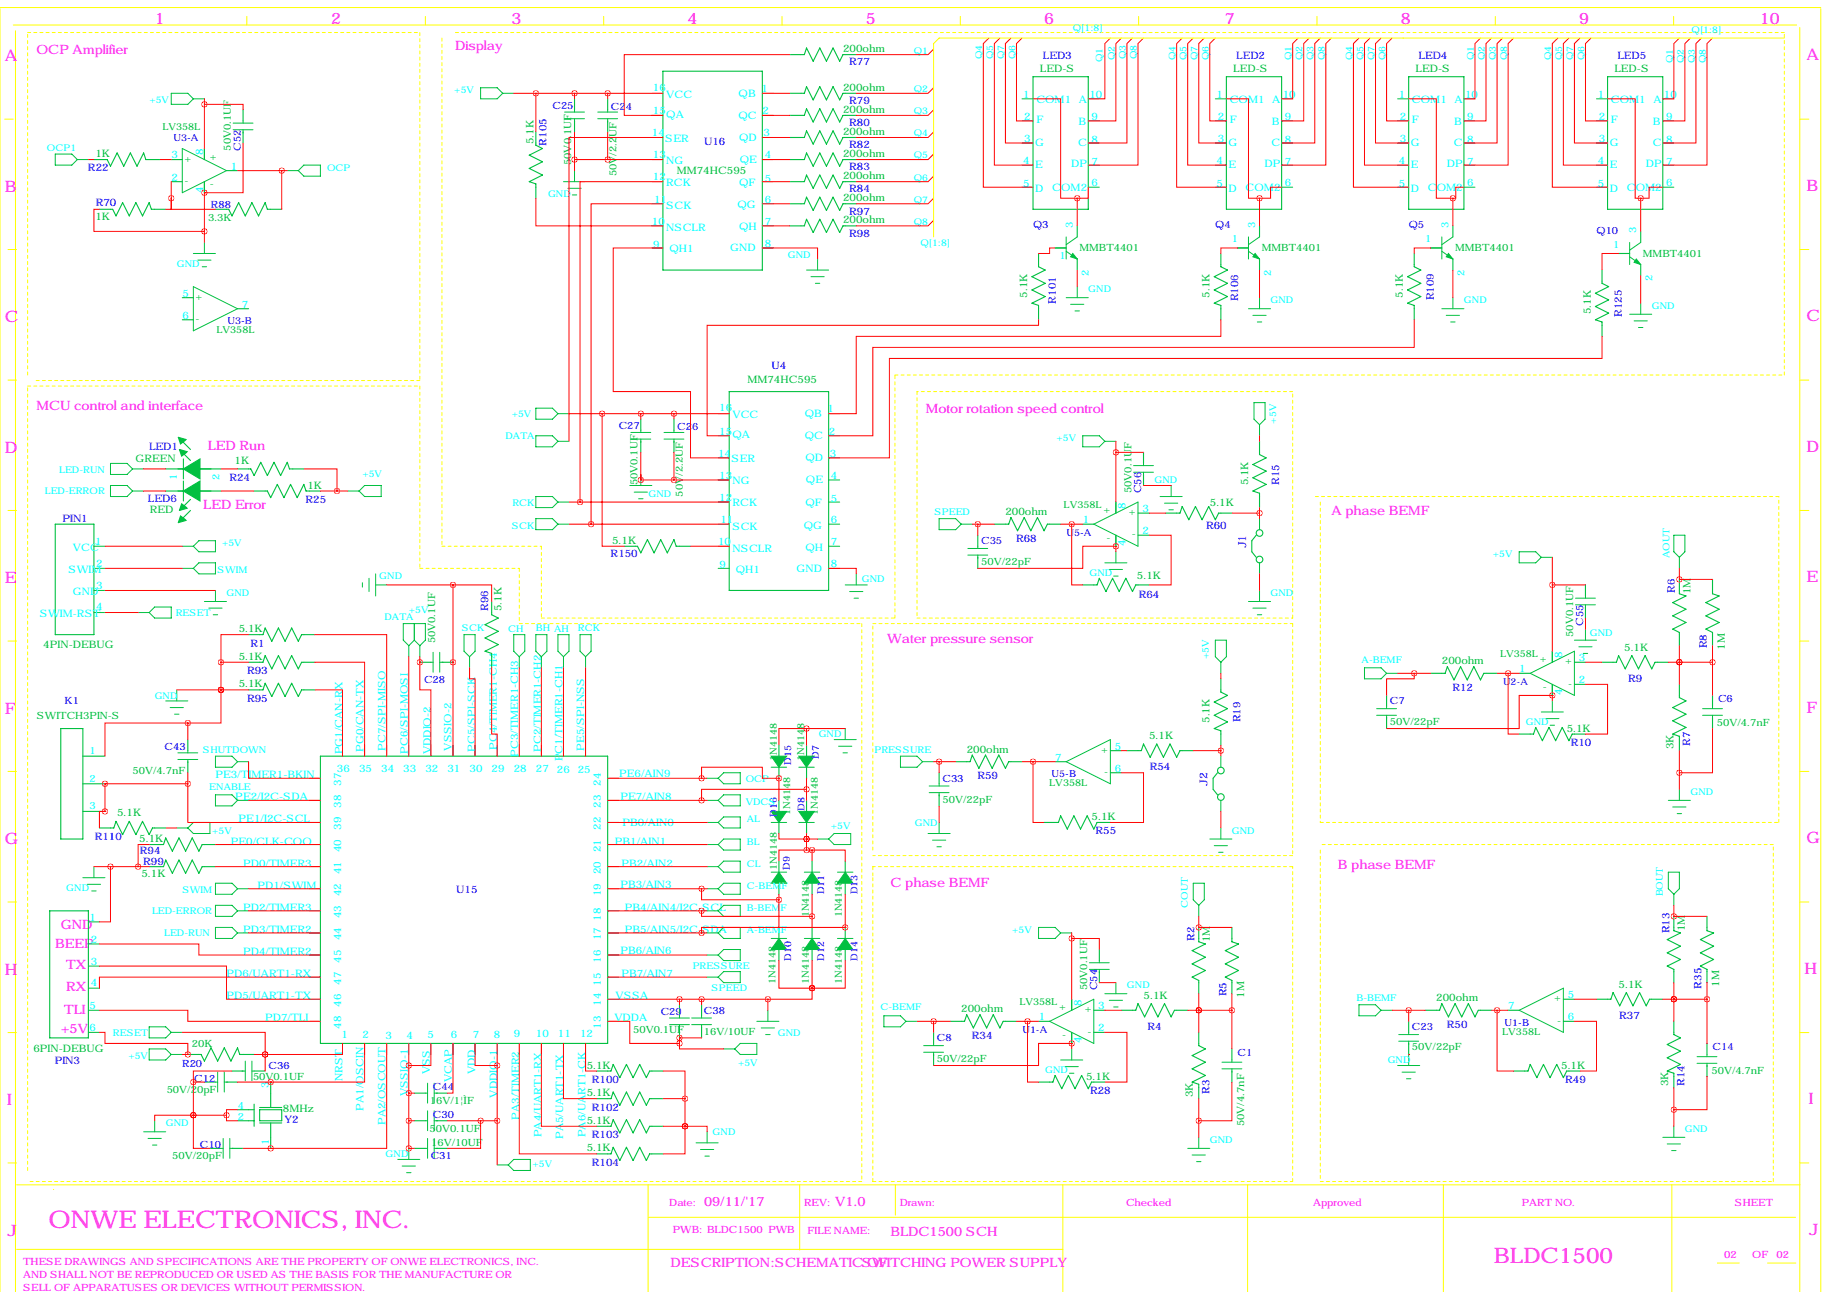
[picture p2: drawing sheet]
<svg xmlns="http://www.w3.org/2000/svg" width="419mm" height="297mm" viewBox="0 0 419 297" stroke-linecap="round" stroke-linejoin="round" font-family="sans-serif">
<defs><g id="words">
<text font-size="5.6" fill="#f0f" x="11.2" y="282.4">ONWE ELECTRONICS, INC.</text>
<text font-size="4.9" fill="#f0f" x="343.4" y="290.4">BLDC1500</text>
<g font-size="3.6" fill="#f0f">
<text x="35.6" y="5.4">1</text>
<text x="76.1" y="5.4">2</text>
<text x="117.6" y="5.4">3</text>
<text x="158.1" y="5.4">4</text>
<text x="199.1" y="5.4">5</text>
<text x="240.1" y="5.4">6</text>
<text x="281.6" y="5.4">7</text>
<text x="322.1" y="5.4">8</text>
<text x="363.1" y="5.4">9</text>
<text x="404.6" y="5.4">10</text>
<text x="1.1" y="14.1">A</text>
<text x="415.3" y="13.8">A</text>
<text x="1.1" y="44.1">B</text>
<text x="415.3" y="43.9">B</text>
<text x="1.1" y="74.1">C</text>
<text x="415.3" y="73.9">C</text>
<text x="1.1" y="104.1">D</text>
<text x="415.3" y="103.8">D</text>
<text x="1.1" y="134.1">E</text>
<text x="415.3" y="133.9">E</text>
<text x="1.1" y="164.1">F</text>
<text x="415.3" y="163.8">F</text>
<text x="1.1" y="194.1">G</text>
<text x="415.3" y="193.9">G</text>
<text x="1.1" y="224.1">H</text>
<text x="414.8" y="223.8">H</text>
<text x="1.6" y="254.1">I</text>
<text x="415.8" y="253.9">I</text>
<text x="1.6" y="284.1">J</text>
<text x="415.8" y="283.8">J</text>
</g>
<g font-size="3" fill="#f0f">
<text x="104.6" y="11.5">Display</text>
<text x="8.4" y="12.3">OCP Amplifier</text>
<text x="8.4" y="94.3">MCU control and interface</text>
<text x="212.9" y="94.9">Motor rotation speed control</text>
<text x="47.8" y="103.5">LED Run</text>
<text x="46.7" y="117">LED Error</text>
<text x="306.1" y="118.5">A phase BEMF</text>
<text x="204" y="147.9">Water pressure sensor</text>
<text x="204.7" y="203.8">C phase BEMF</text>
<text x="307.6" y="199.8">B phase BEMF</text>
<text x="14" y="213.5">GND</text>
<text x="12.7" y="218">BEEP</text>
<text x="15.2" y="228">RX</text>
<text x="15.2" y="222.9">TX</text>
<text x="14.7" y="233">TLI</text>
<text x="14" y="237.6">+5V</text>
<text x="161.8" y="277.3">09/11/'17</text>
<text x="192" y="277.3">V1.0</text>
<text x="204.7" y="284.2">BLDC1500 SCH</text>
<text x="154.2" y="291.3">DESCRIPTION:SCHEMATIC OF</text>
<text x="198.1" y="291.3">SWITCHING POWER SUPPLY</text>
</g>
<g font-size="2.5" fill="#00f">
<text x="286.5" y="126.1" transform="rotate(-90 286.5 126.1)">J1</text>
<text x="277.6" y="180.7" transform="rotate(-90 277.6 180.7)">J2</text>
</g>
<g font-size="2.4" fill="#00c040">
<text x="193.8" y="12">200ohm</text>
<text x="239.1" y="16.6">LED-S</text>
<text x="283.5" y="16.6">LED-S</text>
<text x="325.4" y="16.6">LED-S</text>
<text x="371.2" y="16.6">LED-S</text>
<text x="193.8" y="20.9">200ohm</text>
<text x="193.8" y="26">200ohm</text>
<text x="122.6" y="33.1" transform="rotate(-90 122.6 33.1)">5.1K</text>
<text x="193.8" y="31">200ohm</text>
<text x="21.9" y="36.1">1K</text>
<text x="155.6" y="39.9">MM74HC595</text>
<text x="193.8" y="36.1">200ohm</text>
<text x="193.8" y="41.2">200ohm</text>
<text x="193.8" y="46.3">200ohm</text>
<text x="21.9" y="50.6">1K</text>
<text x="193.8" y="51.4">200ohm</text>
<text x="236.2" y="68.4" transform="rotate(-90 236.2 68.4)">5.1K</text>
<text x="278.1" y="68.4" transform="rotate(-90 278.1 68.4)">5.1K</text>
<text x="322.5" y="68.4" transform="rotate(-90 322.5 68.4)">5.1K</text>
<text x="365.7" y="72.2" transform="rotate(-90 365.7 72.2)">5.1K</text>
<text x="171.8" y="87.9">MM74HC595</text>
<text x="31.1" y="106.3">GREEN</text>
<text x="53.9" y="106.7">1K</text>
<text x="70.7" y="112.3">1K</text>
<text x="287" y="111.6" transform="rotate(-90 287 111.6)">5.1K</text>
<text x="34.4" y="117.9">RED</text>
<text x="231.1" y="118.4">200ohm</text>
<text x="278.1" y="116.4">5.1K</text>
<text x="140.7" y="125">5.1K</text>
<text x="261.4" y="133.2">5.1K</text>
<text x="388.6" y="136.6" transform="rotate(-90 388.6 136.6)">1M</text>
<text x="115.3" y="140.6" transform="rotate(-90 115.3 140.6)">5.1K</text>
<text x="10" y="148.9">4PIN-DEBUG</text>
<text x="54.9" y="145.3">5.1K</text>
<text x="373.4" y="149.7">5.1K</text>
<text x="396.5" y="149.3" transform="rotate(-90 396.5 149.3)">1M</text>
<text x="54.9" y="151.7">5.1K</text>
<text x="331.5" y="152.7">200ohm</text>
<text x="54.9" y="158">5.1K</text>
<text x="278.1" y="166.2" transform="rotate(-90 278.1 166.2)">5.1K</text>
<text x="222.3" y="173">200ohm</text>
<text x="264.2" y="170">5.1K</text>
<text x="360.2" y="168.2">5.1K</text>
<text x="384.8" y="172.2" transform="rotate(-90 384.8 172.2)">3K</text>
<text x="26.9" y="187.5">5.1K</text>
<text x="251" y="188.5">5.1K</text>
<text x="32" y="193.6">5.1K</text>
<text x="32.5" y="201.7">5.1K</text>
<text x="387.3" y="214.1" transform="rotate(-90 387.3 214.1)">1M</text>
<text x="278.1" y="216.6" transform="rotate(-90 278.1 216.6)">1M</text>
<text x="372.1" y="227.1">5.1K</text>
<text x="395.2" y="226.8" transform="rotate(-90 395.2 226.8)">1M</text>
<text x="221" y="232.7">200ohm</text>
<text x="262.9" y="229.7">5.1K</text>
<text x="286" y="229.3" transform="rotate(-90 286 229.3)">1M</text>
<text x="330.2" y="230.2">200ohm</text>
<text x="7.7" y="241.9">6PIN-DEBUG</text>
<text x="134.9" y="245.7">5.1K</text>
<text x="358.9" y="245.7">5.1K</text>
<text x="249.7" y="248.2">5.1K</text>
<text x="383.5" y="249.7" transform="rotate(-90 383.5 249.7)">3K</text>
<text x="65" y="255.6">8MHz</text>
<text x="134.9" y="252">5.1K</text>
<text x="274.3" y="252.3" transform="rotate(-90 274.3 252.3)">3K</text>
<text x="134.9" y="258.4">5.1K</text>
<text x="134.9" y="264.7">5.1K</text>
</g>
<g font-size="2.4" fill="#00f">
<text x="195.2" y="15">R77</text>
<text x="239.8" y="13.6">LED3</text>
<text x="284.2" y="13.6">LED2</text>
<text x="326.1" y="13.6">LED4</text>
<text x="371.8" y="13.6">LED5</text>
<text x="195.2" y="23.9">R79</text>
<text x="195.2" y="29">R80</text>
<text x="125.7" y="33.5" transform="rotate(-90 125.7 33.5)">R105</text>
<text x="161.9" y="33.4">U16</text>
<text x="195.2" y="34.1">R82</text>
<text x="20.2" y="39.4">R22</text>
<text x="195.2" y="39.2">R83</text>
<text x="22" y="47.3">R70</text>
<text x="195.2" y="44.3">R84</text>
<text x="195.2" y="49.3">R97</text>
<text x="195.2" y="54.4">R98</text>
<text x="242.8" y="69.8" transform="rotate(-90 242.8 69.8)">R101</text>
<text x="284.7" y="69.3" transform="rotate(-90 284.7 69.3)">R106</text>
<text x="329.6" y="69" transform="rotate(-90 329.6 69)">R109</text>
<text x="372.8" y="72.8" transform="rotate(-90 372.8 72.8)">R125</text>
<text x="177.4" y="84.9">U4</text>
<text x="34.3" y="103.4">LED1</text>
<text x="52.7" y="110.5">R24</text>
<text x="294.1" y="111.5" transform="rotate(-90 294.1 111.5)">R15</text>
<text x="34" y="115.4">LED6</text>
<text x="70.3" y="115.6">R25</text>
<text x="14.4" y="120">PIN1</text>
<text x="233.6" y="124.5">R68</text>
<text x="277.3" y="121.7">R60</text>
<text x="140.4" y="128.1">R150</text>
<text x="261.8" y="137.5">R64</text>
<text x="385.1" y="136.4" transform="rotate(-90 385.1 136.4)">R6</text>
<text x="112.2" y="140.4" transform="rotate(-90 112.2 140.4)">R96</text>
<text x="57.6" y="148.6">R1</text>
<text x="392.4" y="149.1" transform="rotate(-90 392.4 149.1)">R8</text>
<text x="56.8" y="155">R93</text>
<text x="56.8" y="161.3">R95</text>
<text x="333.9" y="158.8">R12</text>
<text x="374.3" y="156.8">R9</text>
<text x="285.2" y="166.1" transform="rotate(-90 285.2 166.1)">R19</text>
<text x="361.1" y="171.5">R10</text>
<text x="388.6" y="171.4" transform="rotate(-90 388.6 171.4)">R7</text>
<text x="224.7" y="179.1">R59</text>
<text x="264.3" y="177.1">R54</text>
<text x="251.9" y="191.8">R55</text>
<text x="21.8" y="193.1">R110</text>
<text x="32.2" y="196.4">R94</text>
<text x="32.9" y="198.9">R99</text>
<text x="104.9" y="205.3">U15</text>
<text x="383.8" y="214.6" transform="rotate(-90 383.8 214.6)">R13</text>
<text x="274.6" y="216.4" transform="rotate(-90 274.6 216.4)">R2</text>
<text x="391.2" y="227.3" transform="rotate(-90 391.2 227.3)">R35</text>
<text x="281.9" y="229.1" transform="rotate(-90 281.9 229.1)">R5</text>
<text x="223.4" y="238.8">R34</text>
<text x="263.8" y="236.8">R4</text>
<text x="332.6" y="236.3">R50</text>
<text x="372.3" y="234.2">R37</text>
<text x="12.6" y="244.7">PIN3</text>
<text x="136.1" y="249">R100</text>
<text x="250.6" y="251.5">R28</text>
<text x="278.1" y="251.4" transform="rotate(-90 278.1 251.4)">R3</text>
<text x="359.8" y="249">R49</text>
<text x="387.3" y="249.6" transform="rotate(-90 387.3 249.6)">R14</text>
<text x="136.1" y="255.3">R102</text>
<text x="65.4" y="258.1">Y2</text>
<text x="136.1" y="261.7">R103</text>
<text x="136.1" y="268">R104</text>
</g>
<g font-size="2.4" fill="#0ff">
<text x="150.1" y="20.9">16</text>
<text x="153.2" y="22.5">VCC</text>
<text x="169.8" y="22.2">QB</text>
<text x="175" y="21.2">1</text>
<text x="235.2" y="22.4">1</text>
<text x="238.3" y="23.7">COM1</text>
<text x="248" y="23.7">A</text>
<text x="250.4" y="22.4">10</text>
<text x="279.7" y="22.4">1</text>
<text x="282.7" y="23.7">COM1</text>
<text x="292.5" y="23.7">A</text>
<text x="294.9" y="22.4">10</text>
<text x="321.6" y="22.4">1</text>
<text x="324.6" y="23.7">COM1</text>
<text x="334.4" y="23.7">A</text>
<text x="336.8" y="22.4">10</text>
<text x="367.3" y="22.4">1</text>
<text x="370.3" y="23.7">COM1</text>
<text x="380.1" y="23.7">A</text>
<text x="382.5" y="22.4">10</text>
<text x="150.1" y="26.2">15</text>
<text x="153.2" y="27">QA</text>
<text x="169.8" y="27.3">QC</text>
<text x="175.3" y="26.2">2</text>
<text x="235.5" y="27.5">2</text>
<text x="238.3" y="28.3">F</text>
<text x="247.9" y="28.8">B</text>
<text x="251" y="27.5">9</text>
<text x="279.9" y="27.5">2</text>
<text x="282.7" y="28.3">F</text>
<text x="292.4" y="28.8">B</text>
<text x="295.4" y="27.5">9</text>
<text x="321.8" y="27.5">2</text>
<text x="324.6" y="28.3">F</text>
<text x="334.3" y="28.8">B</text>
<text x="337.3" y="27.5">9</text>
<text x="367.6" y="27.5">2</text>
<text x="370.3" y="28.3">F</text>
<text x="380" y="28.8">B</text>
<text x="383" y="27.5">9</text>
<text x="46.7" y="35.7" transform="rotate(-90 46.7 35.7)">8</text>
<text x="149.9" y="31.3">14</text>
<text x="152.9" y="32.6">SER</text>
<text x="169.9" y="32.4">QD</text>
<text x="175.5" y="31.3">3</text>
<text x="235.5" y="32.6">3</text>
<text x="238" y="33.6">G</text>
<text x="247.9" y="33.6">C</text>
<text x="251" y="32.9">8</text>
<text x="279.9" y="32.6">3</text>
<text x="282.4" y="33.6">G</text>
<text x="292.3" y="33.6">C</text>
<text x="295.4" y="32.9">8</text>
<text x="321.8" y="32.6">3</text>
<text x="324.4" y="33.6">G</text>
<text x="334.3" y="33.6">C</text>
<text x="337.3" y="32.9">8</text>
<text x="367.6" y="32.6">3</text>
<text x="370.1" y="33.6">G</text>
<text x="380" y="33.6">C</text>
<text x="383" y="32.9">8</text>
<text x="39.4" y="36.4">3</text>
<text x="39.4" y="41.5">2</text>
<text x="53.1" y="39">1</text>
<text x="150.1" y="36.4">13</text>
<text x="150.1" y="41.5">12</text>
<text x="153.2" y="37.7">NG</text>
<text x="170" y="37.5">QE</text>
<text x="175.8" y="36.4">4</text>
<text x="175.8" y="41.7">5</text>
<text x="235.2" y="37.7">4</text>
<text x="238" y="38.7">E</text>
<text x="246.3" y="38.5">DP</text>
<text x="251" y="37.9">7</text>
<text x="279.7" y="37.7">4</text>
<text x="282.4" y="38.7">E</text>
<text x="290.7" y="38.5">DP</text>
<text x="295.4" y="37.9">7</text>
<text x="321.6" y="37.7">4</text>
<text x="324.4" y="38.7">E</text>
<text x="332.6" y="38.5">DP</text>
<text x="337.3" y="37.9">7</text>
<text x="367.3" y="37.7">4</text>
<text x="370.1" y="38.7">E</text>
<text x="378.3" y="38.5">DP</text>
<text x="383" y="37.9">7</text>
<text x="46.7" y="44.3" transform="rotate(-90 46.7 44.3)">4</text>
<text x="150.4" y="46.6">11</text>
<text x="153.2" y="42.8">RCK</text>
<text x="169.5" y="47.9">QG</text>
<text x="169.9" y="42.8">QF</text>
<text x="175.8" y="46.6">6</text>
<text x="235.2" y="43">5</text>
<text x="238" y="44.1">D</text>
<text x="241.9" y="43.8">COM2</text>
<text x="251" y="42.8">6</text>
<text x="279.7" y="43">5</text>
<text x="282.4" y="44.1">D</text>
<text x="286.4" y="43.8">COM2</text>
<text x="295.4" y="42.8">6</text>
<text x="321.6" y="43">5</text>
<text x="324.4" y="44.1">D</text>
<text x="328.3" y="43.8">COM2</text>
<text x="337.3" y="42.8">6</text>
<text x="367.3" y="43">5</text>
<text x="370.1" y="44.1">D</text>
<text x="374" y="43.8">COM2</text>
<text x="383" y="42.8">6</text>
<text x="149.9" y="51.6">10</text>
<text x="153.2" y="48.1">SCK</text>
<text x="153.2" y="53.2">NSCLR</text>
<text x="169.9" y="52.9">QH</text>
<text x="175.8" y="51.6">7</text>
<text x="150.1" y="57">9</text>
<text x="153.9" y="58">QH1</text>
<text x="167.9" y="57.8">GND</text>
<text x="175.8" y="56.7">8</text>
<text x="41.9" y="68.2">5</text>
<text x="55.6" y="70.7">7</text>
<text x="41.9" y="73.3">6</text>
<text x="165.4" y="94.6">16</text>
<text x="185" y="95.9">QB</text>
<text x="190.3" y="94.8">1</text>
<text x="165.4" y="99.9">15</text>
<text x="168.4" y="96.1">VCC</text>
<text x="168.4" y="100.7">QA</text>
<text x="185" y="101">QC</text>
<text x="190.5" y="99.9">2</text>
<text x="165.1" y="105">14</text>
<text x="168.1" y="106.3">SER</text>
<text x="185.2" y="106">QD</text>
<text x="190.8" y="105">3</text>
<text x="165.4" y="110.1">13</text>
<text x="168.4" y="111.4">NG</text>
<text x="185.3" y="111.1">QE</text>
<text x="191" y="110.1">4</text>
<text x="165.4" y="115.1">12</text>
<text x="168.4" y="116.4">RCK</text>
<text x="185.2" y="116.4">QF</text>
<text x="191" y="115.4">5</text>
<text x="258.8" y="117" transform="rotate(-90 258.8 117)">8</text>
<text x="262.6" y="117.7">3</text>
<text x="21.9" y="125.3">1</text>
<text x="165.1" y="125.3">10</text>
<text x="165.6" y="120.2">11</text>
<text x="168.4" y="121.8">SCK</text>
<text x="184.8" y="121.5">QG</text>
<text x="191" y="120.2">6</text>
<text x="191" y="125.3">7</text>
<text x="249" y="120.3">1</text>
<text x="258.8" y="125.6" transform="rotate(-90 258.8 125.6)">4</text>
<text x="262.6" y="122.8">2</text>
<text x="15.7" y="131.7">SWIM</text>
<text x="16.8" y="126.6">VCC</text>
<text x="22.1" y="130.4">2</text>
<text x="165.4" y="130.6">9</text>
<text x="168.4" y="126.9">NSCLR</text>
<text x="169.2" y="131.7">QH1</text>
<text x="183.1" y="131.4">GND</text>
<text x="185.2" y="126.6">QH</text>
<text x="191" y="130.4">8</text>
<text x="16.8" y="136.8">GND</text>
<text x="22.1" y="135.5">3</text>
<text x="9.1" y="141.8">SWIM-RST</text>
<text x="22.1" y="140.3">4</text>
<text x="349.3" y="154.5">1</text>
<text x="359.1" y="151.2" transform="rotate(-90 359.1 151.2)">8</text>
<text x="363" y="152">3</text>
<text x="359.1" y="159.8" transform="rotate(-90 359.1 159.8)">4</text>
<text x="363" y="157.1">2</text>
<text x="78.7" y="173.4" transform="rotate(-90 78.7 173.4)">PG1/CAN-RX</text>
<text x="83.6" y="172.9" transform="rotate(-90 83.6 172.9)">PG0/CAN-TX</text>
<text x="88.6" y="172.6" transform="rotate(-90 88.6 172.6)">PC7/SPI-MISO</text>
<text x="93.7" y="173.3" transform="rotate(-90 93.7 173.3)">PC6/SPI-MOSI</text>
<text x="99.1" y="173.4" transform="rotate(-90 99.1 173.4)">VDDIO-2</text>
<text x="103.8" y="172.6" transform="rotate(-90 103.8 172.6)">VSSIO-2</text>
<text x="109.2" y="172.8" transform="rotate(-90 109.2 172.8)">PC5/SPI-SCK</text>
<text x="114.2" y="172.3" transform="rotate(-90 114.2 172.3)">PC4/TIMER1-CH4</text>
<text x="124.4" y="172.8" transform="rotate(-90 124.4 172.8)">PC2/TIMER1-CH2</text>
<text x="134.3" y="172.6" transform="rotate(-90 134.3 172.6)">PE5/SPI-NSS</text>
<text x="256.3" y="172.3">5</text>
<text x="49.5" y="178.9">PE3/TIMER1-BKIN</text>
<text x="77.5" y="177.4">36</text>
<text x="82.5" y="177.4">35</text>
<text x="87.6" y="177.4">34</text>
<text x="92.7" y="177.4">33</text>
<text x="97.8" y="177.4">32</text>
<text x="102.9" y="177.4">31</text>
<text x="107.9" y="177.4">30</text>
<text x="113" y="177.4">29</text>
<text x="118.1" y="177.4">28</text>
<text x="119.1" y="174" transform="rotate(-90 119.1 174)">PC3/TIMER1-CH3</text>
<text x="123.2" y="177.4">27</text>
<text x="128" y="177.6">26</text>
<text x="129.3" y="175" transform="rotate(-90 129.3 175)">PC1/TIMER1-CH1</text>
<text x="132.8" y="177.6">25</text>
<text x="142.4" y="178.7">PE6/AIN9</text>
<text x="242.6" y="174.9">7</text>
<text x="256.3" y="177.4">6</text>
<text x="54.1" y="184">PE2/I2C-SDA</text>
<text x="78.5" y="185.7" transform="rotate(-90 78.5 185.7)">38</text>
<text x="78.5" y="180.6" transform="rotate(-90 78.5 180.6)">37</text>
<text x="138.1" y="185.7" transform="rotate(-90 138.1 185.7)">23</text>
<text x="138.1" y="180.6" transform="rotate(-90 138.1 180.6)">24</text>
<text x="142.6" y="184">PE7/AIN8</text>
<text x="54.9" y="189.1">PE1/I2C-SCL</text>
<text x="78.5" y="190.8" transform="rotate(-90 78.5 190.8)">39</text>
<text x="138.1" y="190.8" transform="rotate(-90 138.1 190.8)">22</text>
<text x="143.1" y="189.9">PB0/AIN0</text>
<text x="53.1" y="194.2">PE0/CLK-COO</text>
<text x="78.5" y="195.9" transform="rotate(-90 78.5 195.9)">40</text>
<text x="138.1" y="195.9" transform="rotate(-90 138.1 195.9)">21</text>
<text x="141.3" y="194.2">PB1/AIN1</text>
<text x="55.9" y="199.2">PD0/TIMER3</text>
<text x="78.5" y="201" transform="rotate(-90 78.5 201)">41</text>
<text x="138.1" y="201" transform="rotate(-90 138.1 201)">20</text>
<text x="142.9" y="199.2">PB2/AIN2</text>
<text x="55.9" y="209.4">PD2/TIMER3</text>
<text x="59.2" y="204.3">PD1/SWIM</text>
<text x="78.5" y="206" transform="rotate(-90 78.5 206)">42</text>
<text x="138.1" y="206" transform="rotate(-90 138.1 206)">19</text>
<text x="142.6" y="204.1">PB3/AIN3</text>
<text x="143.7" y="209.4">PB4/AIN4/I2C-SCL</text>
<text x="20.6" y="211.7">1</text>
<text x="55.9" y="214.5">PD3/TIMER2</text>
<text x="78.5" y="211.1" transform="rotate(-90 78.5 211.1)">43</text>
<text x="138.1" y="211.6" transform="rotate(-90 138.1 211.6)">18</text>
<text x="143.6" y="214.5">PB5/AIN5/I2C-SDA</text>
<text x="20.9" y="216.7">2</text>
<text x="20.9" y="221.8">3</text>
<text x="55.9" y="219.6">PD4/TIMER2</text>
<text x="78.5" y="221.3" transform="rotate(-90 78.5 221.3)">45</text>
<text x="78.5" y="216.2" transform="rotate(-90 78.5 216.2)">44</text>
<text x="138.1" y="221.3" transform="rotate(-90 138.1 221.3)">16</text>
<text x="138.1" y="216.2" transform="rotate(-90 138.1 216.2)">17</text>
<text x="142.6" y="219.3">PB6/AIN6</text>
<text x="20.9" y="226.7">4</text>
<text x="52.1" y="224.6">PD6/UART1-RX</text>
<text x="78.5" y="226.4" transform="rotate(-90 78.5 226.4)">47</text>
<text x="138.1" y="226.6" transform="rotate(-90 138.1 226.6)">15</text>
<text x="142.9" y="224.6">PB7/AIN7</text>
<text x="20.6" y="232">5</text>
<text x="52.1" y="229.7">PD5/UART1-TX</text>
<text x="78.5" y="231.4" transform="rotate(-90 78.5 231.4)">46</text>
<text x="138.1" y="231.2" transform="rotate(-90 138.1 231.2)">14</text>
<text x="141.5" y="229.7">VSSA</text>
<text x="248.6" y="231.3" transform="rotate(-90 248.6 231.3)">8</text>
<text x="252.5" y="232">3</text>
<text x="346.7" y="232">7</text>
<text x="360.4" y="229.5">5</text>
<text x="20.6" y="237.1">6</text>
<text x="61" y="234.8">PD7/TLI</text>
<text x="78.5" y="236.5" transform="rotate(-90 78.5 236.5)">48</text>
<text x="78.5" y="238.6">1</text>
<text x="83.3" y="238.6">2</text>
<text x="88.6" y="238.8">3</text>
<text x="93.5" y="238.8">4</text>
<text x="98.3" y="238.6">5</text>
<text x="103.6" y="238.6">6</text>
<text x="108.7" y="238.6">7</text>
<text x="113.5" y="238.6">8</text>
<text x="118.1" y="238.3">9</text>
<text x="123.2" y="238.3">10</text>
<text x="128.3" y="238.3">11</text>
<text x="133.3" y="238.3">12</text>
<text x="138.1" y="236.5" transform="rotate(-90 138.1 236.5)">13</text>
<text x="141.2" y="234.8">VDDA</text>
<text x="238.8" y="234.6">1</text>
<text x="248.6" y="239.9" transform="rotate(-90 248.6 239.9)">4</text>
<text x="252.5" y="237.1">2</text>
<text x="360.4" y="234.6">6</text>
<text x="78.7" y="248.5" transform="rotate(-90 78.7 248.5)">NRST</text>
<text x="98.8" y="247" transform="rotate(-90 98.8 247)">VSS</text>
<text x="103.9" y="248.8" transform="rotate(-90 103.9 248.8)">VCAP</text>
<text x="109.2" y="247" transform="rotate(-90 109.2 247)">VDD</text>
<text x="83.6" y="255.4" transform="rotate(-90 83.6 255.4)">PA1/OSCIN</text>
<text x="93.7" y="252.1" transform="rotate(-90 93.7 252.1)">VSSIO-1</text>
<text x="114.3" y="252.3" transform="rotate(-90 114.3 252.3)">VDDIO-1</text>
<text x="119.4" y="257.4" transform="rotate(-90 119.4 257.4)">PA3/TIMER2</text>
<text x="88.6" y="258.7" transform="rotate(-90 88.6 258.7)">PA2/OSCOUT</text>
<text x="124.5" y="261.5" transform="rotate(-90 124.5 261.5)">PA4/UART1-RX</text>
<text x="129.5" y="261.9" transform="rotate(-90 129.5 261.9)">PA5/UART1-TX</text>
<text x="134.6" y="261.5" transform="rotate(-90 134.6 261.5)">PA6/UART1-CK</text>
</g>
<g font-size="2.3" fill="#00f">
<text x="127" y="25">C25</text>
<text x="140.5" y="25.3">C24</text>
<text x="55.4" y="34.7" transform="rotate(-90 55.4 34.7)">C52</text>
<text x="48.5" y="47.8">R88</text>
<text x="237.5" y="52.4">Q3</text>
<text x="279.4" y="52.4">Q4</text>
<text x="323.8" y="52.4">Q5</text>
<text x="367" y="53.7">Q10</text>
<text x="142.2" y="98.7">C27</text>
<text x="155.7" y="98.9">C26</text>
<text x="262.4" y="113.4" transform="rotate(-90 262.4 113.4)">C56</text>
<text x="225.6" y="125.1">C35</text>
<text x="364" y="143.9" transform="rotate(-90 364 143.9)">C55</text>
<text x="14.9" y="161.9">K1</text>
<text x="97.5" y="157">C28</text>
<text x="319.5" y="161.9">C7</text>
<text x="395" y="161.4">C6</text>
<text x="37.8" y="172.3">C43</text>
<text x="216.7" y="179.7">C33</text>
<text x="252.2" y="227.7" transform="rotate(-90 252.2 227.7)">C54</text>
<text x="151.9" y="233.3">C29</text>
<text x="161.8" y="233">C38</text>
<text x="215.4" y="239.4">C8</text>
<text x="324.6" y="236.8">C23</text>
<text x="41.9" y="245.4">R20</text>
<text x="61.7" y="245.9">C36</text>
<text x="284.5" y="242.7">C1</text>
<text x="393.7" y="241.4">C14</text>
<text x="44.7" y="248.7">C12</text>
<text x="99.5" y="250.7">C44</text>
<text x="99.5" y="257">C30</text>
<text x="45.9" y="263.9">C10</text>
<text x="99" y="266.4">C31</text>
</g>
<g font-size="2.3" fill="#00c040">
<text x="53.1" y="34.7" transform="rotate(-90 53.1 34.7)">50V0.1UF</text>
<text x="42.4" y="37.2">+</text>
<text x="48.3" y="36.7">+</text>
<text x="131.3" y="38" transform="rotate(-90 131.3 38)">50V0.1UF</text>
<text x="141.7" y="40.5" transform="rotate(-90 141.7 40.5)">50V/2.2UF</text>
<text x="42.4" y="42.3">-</text>
<text x="48.3" y="43">-</text>
<text x="47.8" y="50.8">3.3K</text>
<text x="248.2" y="57.8">MMBT4401</text>
<text x="290.1" y="57.8">MMBT4401</text>
<text x="334.5" y="57.8">MMBT4401</text>
<text x="377.7" y="59">MMBT4401</text>
<text x="45" y="68.9">+</text>
<text x="45" y="74">-</text>
<text x="146.6" y="111.6" transform="rotate(-90 146.6 111.6)">50V0.1UF</text>
<text x="260.1" y="113.4" transform="rotate(-90 260.1 113.4)">50V0.1UF</text>
<text x="157" y="114.2" transform="rotate(-90 157 114.2)">50V/2.2UF</text>
<text x="253.7" y="118">+</text>
<text x="259.5" y="118.5">+</text>
<text x="254.3" y="124.3">-</text>
<text x="260.2" y="123.6">-</text>
<text x="225.6" y="129.9">50V/22pF</text>
<text x="100.1" y="147.9" transform="rotate(-90 100.1 147.9)">50V0.1UF</text>
<text x="361.7" y="146.4" transform="rotate(-90 361.7 146.4)">50V0.1UF</text>
<text x="354" y="152.3">+</text>
<text x="359.9" y="152.8">+</text>
<text x="354.7" y="158.6">-</text>
<text x="360.5" y="157.8">-</text>
<text x="8.5" y="165.4">SWITCH3PIN-S</text>
<text x="319.5" y="166.7">50V/22pF</text>
<text x="394.7" y="167">50V/4.7nF</text>
<text x="253.2" y="173.1">+</text>
<text x="30.5" y="177.9">50V/4.7nF</text>
<text x="253.8" y="178.2">-</text>
<text x="216.7" y="184.5">50V/22pF</text>
<text x="249.9" y="227.7" transform="rotate(-90 249.9 227.7)">50V0.1UF</text>
<text x="243.5" y="232.3">+</text>
<text x="249.4" y="232.8">+</text>
<text x="357.3" y="230.2">+</text>
<text x="145.5" y="237.6">50V0.1UF</text>
<text x="161.8" y="237.9">16V/10UF</text>
<text x="244.2" y="238.6">-</text>
<text x="250" y="237.9">-</text>
<text x="358" y="235.3">-</text>
<text x="44.1" y="240.8">20K</text>
<text x="215.4" y="244.2">50V/22pF</text>
<text x="324.6" y="241.4">50V/22pF</text>
<text x="38.3" y="251.2">50V/20pF</text>
<text x="58.2" y="248.4">50V0.1UF</text>
<text x="393.4" y="247">50V/4.7nF</text>
<text x="98.8" y="253.7">16V/1¦ÌF</text>
<text x="98.8" y="260.3">50V0.1UF</text>
<text x="99.1" y="263.4">16V/10UF</text>
<text x="286" y="258.9" transform="rotate(-90 286 258.9)">50V/4.7nF</text>
<text x="39.6" y="266.4">50V/20pF</text>
</g>
<g font-size="2.3" fill="#0ff">
<text x="246.6" y="52.4" transform="rotate(-90 246.6 52.4)">3</text>
<text x="288.5" y="52.4" transform="rotate(-90 288.5 52.4)">3</text>
<text x="333" y="52.4" transform="rotate(-90 333 52.4)">3</text>
<text x="376.2" y="53.6" transform="rotate(-90 376.2 53.6)">3</text>
<text x="243.6" y="59.5">1</text>
<text x="283.2" y="55.7">1</text>
<text x="327.7" y="55.7">1</text>
<text x="370.8" y="57">1</text>
<text x="250.3" y="63.4" transform="rotate(-90 250.3 63.4)">2</text>
<text x="292.2" y="63.4" transform="rotate(-90 292.2 63.4)">2</text>
<text x="336.7" y="63.4" transform="rotate(-90 336.7 63.4)">2</text>
<text x="379.9" y="64.6" transform="rotate(-90 379.9 64.6)">2</text>
<text x="40.6" y="110.3" transform="rotate(-90 40.6 110.3)">1</text>
<text x="50.4" y="110.3" transform="rotate(-90 50.4 110.3)">2</text>
<text x="20.6" y="173.3">1</text>
<text x="20.6" y="179.7">2</text>
<text x="20.6" y="186">3</text>
<text x="61.7" y="250.2" transform="rotate(-90 61.7 250.2)">3</text>
<text x="54.7" y="257.4">2</text>
<text x="54.7" y="254.9">4</text>
<text x="61.8" y="263.2" transform="rotate(-90 61.8 263.2)">1</text>
</g>
<g font-size="2.3" fill="#f0f">
<text x="153.9" y="277.3">Date:</text>
<text x="184.9" y="277.3">REV:</text>
<text x="206.9" y="277.3">Drawn:</text>
<text x="258.9" y="277.3">Checked</text>
<text x="301.9" y="277.3">Approved</text>
<text x="349.9" y="277.3">PART NO.</text>
<text x="398.8" y="277.3">SHEET</text>
<text x="154.7" y="283.4">PWB: BLDC1500 PWB</text>
<text x="185.7" y="283.7">FILE NAME:</text>
<text x="5.3" y="290.8">THESE DRAWINGS AND SPECIFICATIONS ARE THE PROPERTY OF ONWE ELECTRONICS, INC.</text>
<text x="5.3" y="293.8">AND SHALL NOT BE REPRODUCED OR USED AS THE BASIS FOR THE MANUFACTURE OR</text>
<text x="396.4" y="289.3">02</text>
<text x="402.8" y="289.3">OF</text>
<text x="408.4" y="289.3">02</text>
<text x="5.3" y="296.8">SELL OF APPARATUSES OR DEVICES WITHOUT PERMISSION.</text>
</g>
<g font-size="2.2" fill="#00c040">
<text x="37.3" y="29.8">LV358L</text>
<text x="49.8" y="76.6">LV358L</text>
<text x="244.5" y="116.7">LV358L</text>
<text x="344.9" y="151">LV358L</text>
<text x="178.6" y="174.9" transform="rotate(-90 178.6 174.9)">1N4148</text>
<text x="184.9" y="174.9" transform="rotate(-90 184.9 174.9)">1N4148</text>
<text x="241.2" y="180.7">LV358L</text>
<text x="181.7" y="187.4" transform="rotate(-90 181.7 187.4)">1N4148</text>
<text x="188" y="187.4" transform="rotate(-90 188 187.4)">1N4148</text>
<text x="178.6" y="200" transform="rotate(-90 178.6 200)">1N4148</text>
<text x="185.9" y="210.9" transform="rotate(-90 185.9 210.9)">1N4148</text>
<text x="193.5" y="210.9" transform="rotate(-90 193.5 210.9)">1N4148</text>
<text x="178.3" y="226.2" transform="rotate(-90 178.3 226.2)">1N4148</text>
<text x="185.9" y="226.2" transform="rotate(-90 185.9 226.2)">1N4148</text>
<text x="193.5" y="226.2" transform="rotate(-90 193.5 226.2)">1N4148</text>
<text x="234.4" y="231">LV358L</text>
<text x="345.4" y="237.9">LV358L</text>
</g>
<g font-size="2.2" fill="#00f">
<text x="39.9" y="32.4">U3-A</text>
<text x="52.3" y="74.5">U3-B</text>
<text x="245.2" y="123.3">U5-A</text>
<text x="345.5" y="157.6">U2-A</text>
<text x="181.9" y="175.8" transform="rotate(-90 181.9 175.8)">D15</text>
<text x="188.2" y="174.4" transform="rotate(-90 188.2 174.4)">D7</text>
<text x="241.8" y="178.7">U5-B</text>
<text x="178.6" y="187.7" transform="rotate(-90 178.6 187.7)">D16</text>
<text x="185" y="186.4" transform="rotate(-90 185 186.4)">D8</text>
<text x="181.6" y="200" transform="rotate(-90 181.6 200)">D9</text>
<text x="189.5" y="205.6" transform="rotate(-90 189.5 205.6)">D11</text>
<text x="197.1" y="205.6" transform="rotate(-90 197.1 205.6)">D13</text>
<text x="181.9" y="220.8" transform="rotate(-90 181.9 220.8)">D10</text>
<text x="189.5" y="220.8" transform="rotate(-90 189.5 220.8)">D12</text>
<text x="197.1" y="220.8" transform="rotate(-90 197.1 220.8)">D14</text>
<text x="235" y="237.6">U1-A</text>
<text x="345.9" y="235.8">U1-B</text>
</g>
<g font-size="2.1" fill="#0ff">
<text x="246.6" y="7.2">Q[1:8]</text>
<text x="388.9" y="7.5">Q[1:8]</text>
<text x="210.1" y="12.3">Q1</text>
<text x="225.8" y="13.6" transform="rotate(-90 225.8 13.6)">Q4</text>
<text x="228.3" y="13.6" transform="rotate(-90 228.3 13.6)">Q5</text>
<text x="230.9" y="13.6" transform="rotate(-90 230.9 13.6)">Q7</text>
<text x="233.4" y="13.6" transform="rotate(-90 233.4 13.6)">Q6</text>
<text x="253.5" y="14.3" transform="rotate(-90 253.5 14.3)">Q1</text>
<text x="256.3" y="13.8" transform="rotate(-90 256.3 13.8)">Q2</text>
<text x="258.8" y="13.6" transform="rotate(-90 258.8 13.6)">Q3</text>
<text x="261.4" y="13.6" transform="rotate(-90 261.4 13.6)">Q8</text>
<text x="270.3" y="13.8" transform="rotate(-90 270.3 13.8)">Q4</text>
<text x="272.8" y="13.8" transform="rotate(-90 272.8 13.8)">Q5</text>
<text x="275.3" y="13.8" transform="rotate(-90 275.3 13.8)">Q7</text>
<text x="277.9" y="13.8" transform="rotate(-90 277.9 13.8)">Q6</text>
<text x="296.9" y="13.8" transform="rotate(-90 296.9 13.8)">Q1</text>
<text x="299.5" y="13.8" transform="rotate(-90 299.5 13.8)">Q2</text>
<text x="302" y="13.8" transform="rotate(-90 302 13.8)">Q3</text>
<text x="304.5" y="13.8" transform="rotate(-90 304.5 13.8)">Q8</text>
<text x="310.9" y="13.8" transform="rotate(-90 310.9 13.8)">Q4</text>
<text x="313.4" y="13.8" transform="rotate(-90 313.4 13.8)">Q5</text>
<text x="316" y="13.8" transform="rotate(-90 316 13.8)">Q7</text>
<text x="318.5" y="13.8" transform="rotate(-90 318.5 13.8)">Q6</text>
<text x="338.8" y="13.8" transform="rotate(-90 338.8 13.8)">Q1</text>
<text x="341.4" y="13.8" transform="rotate(-90 341.4 13.8)">Q2</text>
<text x="343.9" y="13.8" transform="rotate(-90 343.9 13.8)">Q3</text>
<text x="346.5" y="13.8" transform="rotate(-90 346.5 13.8)">Q8</text>
<text x="356.6" y="13.8" transform="rotate(-90 356.6 13.8)">Q4</text>
<text x="359.2" y="13.8" transform="rotate(-90 359.2 13.8)">Q5</text>
<text x="361.7" y="13.8" transform="rotate(-90 361.7 13.8)">Q7</text>
<text x="364.2" y="13.8" transform="rotate(-90 364.2 13.8)">Q6</text>
<text x="384.6" y="14.6" transform="rotate(-90 384.6 14.6)">Q1</text>
<text x="387.1" y="14.6" transform="rotate(-90 387.1 14.6)">Q2</text>
<text x="389.6" y="14.6" transform="rotate(-90 389.6 14.6)">Q3</text>
<text x="392.2" y="14.6" transform="rotate(-90 392.2 14.6)">Q8</text>
<text x="34.3" y="23.7">+5V</text>
<text x="104.4" y="21.4">+5V</text>
<text x="210.1" y="21.2">Q2</text>
<text x="210.1" y="26.3">Q3</text>
<text x="10.8" y="34.7">OCP1</text>
<text x="210.1" y="31.4">Q4</text>
<text x="75.2" y="39.2">OCP</text>
<text x="210.1" y="36.4">Q5</text>
<text x="210.1" y="41.5">Q6</text>
<text x="126" y="45.3">GND</text>
<text x="210.1" y="46.6">Q7</text>
<text x="210.1" y="51.7">Q8</text>
<text x="181.1" y="59.3">GND</text>
<text x="211.6" y="56.5">Q[1:8]</text>
<text x="40.6" y="61.3">GND</text>
<text x="250.2" y="67.2">GND</text>
<text x="292.1" y="69.7">GND</text>
<text x="336.5" y="69.7">GND</text>
<text x="379.7" y="71">GND</text>
<text x="117.7" y="95.9">+5V</text>
<text x="116.2" y="101">DATA</text>
<text x="242.9" y="101.5">+5V</text>
<text x="293.4" y="97.4" transform="rotate(-90 293.4 97.4)">+5V</text>
<text x="10.3" y="113.7">LED-ERROR</text>
<text x="13.6" y="108.8">LED-RUN</text>
<text x="83.3" y="109.6">+5V</text>
<text x="265.4" y="111.1">GND</text>
<text x="117.8" y="116.4">RCK</text>
<text x="149.1" y="114.2">GND</text>
<text x="214.8" y="118.5">SPEED</text>
<text x="51.1" y="125.6">+5V</text>
<text x="117.7" y="121.5">SCK</text>
<text x="50" y="131.7">SWIM</text>
<text x="343.2" y="128.1">+5V</text>
<text x="383.8" y="128.4" transform="rotate(-90 383.8 128.4)">AOUT</text>
<text x="52.1" y="137">GND</text>
<text x="87.2" y="133.2">GND</text>
<text x="198.1" y="133.7">GND</text>
<text x="250.4" y="132.4">GND</text>
<text x="292.1" y="137">GND</text>
<text x="40.4" y="141.6">RESET</text>
<text x="88.4" y="142.6">DATA</text>
<text x="94" y="140.8">+5V</text>
<text x="106.2" y="145.1">SCK</text>
<text x="116.9" y="145.4">CH</text>
<text x="123.2" y="145.1">BH AH</text>
<text x="132.8" y="145.1">RCK</text>
<text x="365.5" y="146.2">GND</text>
<text x="277.9" y="151.5" transform="rotate(-90 277.9 151.5)">+5V</text>
<text x="313" y="152.5">A-BEMF</text>
<text x="35.6" y="160.6">GND</text>
<text x="350.8" y="166.7">GND</text>
<text x="46.7" y="173.1">SHUTDOWN</text>
<text x="188.2" y="169.5">GND</text>
<text x="201" y="173.1">PRESSURE</text>
<text x="171.4" y="179.7">OCP</text>
<text x="48.1" y="181.7">ENABLE</text>
<text x="171.4" y="185">VDCS</text>
<text x="388.6" y="182.7">GND</text>
<text x="48.8" y="191.6">+5V</text>
<text x="171.7" y="189.1">AL</text>
<text x="191" y="190.6">+5V</text>
<text x="210.3" y="189.9">GND</text>
<text x="283.2" y="191.6">GND</text>
<text x="171.7" y="194.2">BL</text>
<text x="171.7" y="199.2">CL</text>
<text x="15.2" y="204.8">GND</text>
<text x="41.9" y="205.3">SWIM</text>
<text x="171.7" y="204.3">C-BEMF</text>
<text x="171.7" y="209.4">B-BEMF</text>
<text x="273" y="208.6" transform="rotate(-90 273 208.6)">COUT</text>
<text x="382.3" y="206.1" transform="rotate(-90 382.3 206.1)">BOUT</text>
<text x="35" y="210.2">LED-ERROR</text>
<text x="37.7" y="215.3">LED-RUN</text>
<text x="171.7" y="214.5">A-BEMF</text>
<text x="232.7" y="214.5">+5V</text>
<text x="159.3" y="222.9">PRESSURE</text>
<text x="163.6" y="228">SPEED</text>
<text x="259.1" y="227.2">GND</text>
<text x="202.4" y="232.3">C-BEMF</text>
<text x="311.9" y="230.2">B-BEMF</text>
<text x="26" y="238.1">RESET</text>
<text x="178.8" y="238.1">GND</text>
<text x="29.5" y="243.4">+5V</text>
<text x="169.7" y="245">+5V</text>
<text x="319" y="244.5">GND</text>
<text x="240.3" y="246.7">GND</text>
<text x="38.1" y="258.9">GND</text>
<text x="163.8" y="261">GND</text>
<text x="278.1" y="262.7">GND</text>
<text x="387.3" y="260.2">GND</text>
<text x="88.6" y="266.1">GND</text>
<text x="122.4" y="268.3">+5V</text>
</g>
</g></defs>
<path d="M12.3 273.5h.1" fill="none" stroke="#ff0" stroke-width=".25"/>
<g fill="none" stroke="#ff0" stroke-width=".23">
<path d="M0 2v295.1M0 1.7h418.6M3 5.8h410.1M3.6 7.1v290M56.7 3.8v2M97.8 3.8v2M138.8 3.8v2M179.8 3.8v2M220.8 3.8v2M261.8 3.8v2M302.8 3.8v2M343.8 3.8v2"/>
<path d="M384.8 3.8v2M410.2 8.7h-194.3l-1.3 1.3v44.5M413.8 6.3v290.8M418.6 2v295.1M1.1 27.4h1.9M413.8 27.4h2M1.8 57.4h2M413.8 57.4h2M1.8 87.4h2M413.8 87.4h2M1.8 117.4h2M413.8 117.4h2"/>
<path d="M1.8 147.4h2M413.8 147.4h2M1.8 177.4h2M413.8 177.4h2M1.8 207.4h2M413.8 207.4h2M1.8 237.4h2M413.8 237.4h2M1.8 267.4h2M3.8 272.4h410M149 272.4v24.7M149.1 279.9h263.7"/>
<path d="M183.8 272.4v15M205.8 272.4v7M244.3 272.4v24.7M286.8 272.4v24.7M331.8 272.4v24.7M384.4 272.4v24.7M413.8 267.4h2M3.8 287.2h240.5M394.8 290.4h5M406.3 290.4h6.6"/>
</g>
<g fill="none" stroke="#ff0" stroke-width=".23" stroke-dasharray=".7 .7">
<path d="M6.3 7.5h90.2M96.5 7.5v80M101.6 8.7v116.9M410.2 7.5h-306.1M6.3 88.8h90.2M6.3 86.2v-78.7M96.5 88.8v41.9M96.5 87.5h-88.9M205.7 86.2h204.5M210.8 90v52.1M297.2 90h-86.4M410.2 86.2v-78.7"/>
<path d="M303.5 115.4v73.7M408.9 114.2h-106.6M96.5 130.7h22.9M101.6 125.6h22.9M119.4 130.7v12.7M124.5 125.6v16.5M119.4 143.4h78.7M124.5 142.1h81.2M198.1 143.4v128.2M200.7 143.4h96.5M205.7 142.1v-55.9M210.8 142.1h86.4"/>
<path d="M297.2 143.4v53.3M297.2 142.1v-52.1M200.7 199.2v2.6M200.7 195.4v-52M297.2 199.2h-96.5M297.2 196.7h-96.5M303.5 189.1h105.4M303.5 195.4v76.2M407.7 194.2h-104.2M408.9 189.1v-74.9M200.7 201.8v69.8M6.3 269.1v-180.3"/>
<path d="M198.1 271.6h-191.8M200.7 271.6h96.5M297.2 271.6v-72.4M303.5 271.6h104.2M407.7 271.6v-77.4"/>
</g>
<g fill="none" stroke="#00c040" stroke-width=".25">
<path d="M152.4 16.4h22.9v45.7h-22.9zM181.6 12.6h3.3l.5-1.6 1.5 3.1 1.6-3.1 1.5 3.1 1.5-3.1 1.5 3.1 .8-1.5h3M237.5 17.6h12.7v30.5h-12.7zM281.9 17.6h12.7v30.5h-12.7zM323.8 17.6h12.7v30.5h-12.7zM369.6 17.6h12.7v30.5h-12.7zM21.6 36.7h3l.8 1.5 1.5-3 1.5 3 1.6-3 1.5 3 1.5-3 .5 1.5h3.3M39.4 36.7h2.5M47 34.1v2.6M52.1 39.2h2.5M55.9 25.3v2.5M55.9 30.3v2.6"/>
<path d="M123.2 30.3v3.1l1.5 .7-3 1.6 3 1.5-3 1.5 3 1.5-3 1.6 1.5 .5v3.3M132.1 22.7v2.6M132.1 27.8v2.5M139.7 22.7v2.6M139.7 27.8v2.5M181.6 21.4h3.3l.5-1.5 1.5 3.1 1.6-3.1 1.5 3.1 1.5-3.1 1.5 3.1 .8-1.6h3M181.6 26.5h3.3l.5-1.5 1.5 3.1 1.6-3.1 1.5 3.1 1.5-3.1 1.5 3.1 .8-1.6h3M181.6 31.6h3.3l.5-1.5 1.5 3 1.6-3 1.5 3 1.5-3 1.5 3 .8-1.5h3M181.6 36.7h3.3l.5-1.5 1.5 3 1.6-3 1.5 3 1.5-3 1.5 3 .8-1.5h3M22.9 48.1h3l.8 1.5 1.5-3 1.5 3 1.5-3 1.6 3 1.5-3 .5 1.5h3.3M39.4 41.8h2.5M47 41.8v2.5"/>
<path d="M49.5 48.1h3.1l.7 1.5 1.6-3 1.5 3 1.5-3 1.5 3 1.6-3 .5 1.5h3.3M181.6 41.8h3.3l.5-1.6 1.5 3.1 1.6-3.1 1.5 3.1 1.5-3.1 1.5 3.1 .8-1.5h3M181.6 46.8h3.3l.5-1.5 1.5 3.1 1.6-3.1 1.5 3.1 1.5-3.1 1.5 3.1 .8-1.6h3M181.6 51.9h3.3l.5-1.5 1.5 3.1 1.6-3.1 1.5 3.1 1.5-3.1 1.5 3.1 .8-1.6h3M238.8 58.3v3l1.5 .8-3.1 1.5 3.1 1.5-3.1 1.6 3.1 1.5-3.1 1.5 1.6 .5v3.3M242.6 57h2.5M247.6 51.9v2.6M247.6 59.5v2.6M280.7 58.3v3l1.5 .8-3.1 1.5 3.1 1.5-3.1 1.6 3.1 1.5-3.1 1.5 1.6 .5v3.3M284.5 57h2.5M289.6 51.9v2.6M289.6 59.5v2.6"/>
<path d="M325.1 58.3v3l1.5 .8-3 1.5 3 1.5-3 1.6 3 1.5-3 1.5 1.5 .5v3.3M328.9 57h2.6M334 51.9v2.6M334 59.5v2.6M372.1 58.3h2.5M377.2 53.2v2.5M41.9 68.4h2.5M41.9 73.5h2.5M54.6 71h2.5M368.3 62.1v3l1.5 .8-3 1.5 3 1.5-3 1.6 3 1.5-3 1.5 1.5 .5v3.3M377.2 60.8v2.6M147.3 96.4v2.5"/>
<path d="M154.9 96.4v2.5M167.6 90h22.9v45.7h-22.9zM38.1 107.8h12.7M38.1 112.9h12.7M41.2 103.3l2.6 2.6M41.2 100.8l2.6 2.5M42.2 105.5v4.6M42.2 110.6v4.6M43.8 114.8l-2.6 2.6M43.8 117.4l-2.6 2.5M54.6 107.8h3.1l.7 1.5 1.5-3 1.6 3 1.5-3 1.5 3 1.5-3 .5 1.5h3.3M58.4 112.9h3.1l.7 1.5 1.6-3 1.5 3 1.5-3 1.5 3 1.5-3 .6 1.5h3.3"/>
<path d="M147.3 101.5v2.5M154.9 101.5v2.5M256.5 115.4v2.6M261.6 118h2.6M262.9 104v2.5M262.9 109.1v2.5M268 118h3.3l.5-1.6 1.5 3.1 1.5-3.1 1.6 3.1 1.5-3.1 1.5 3.1 .8-1.5h3M289.6 101.5v3l1.5 .8-3.1 1.5 3.1 1.5-3.1 1.5 3.1 1.6-3.1 1.5 1.6 .5v3.3M12.7 120.5h8.9v25.4h-8.9zM113 138.3v3l1.6 .8-3.1 1.5 3.1 1.5-3.1 1.6 3.1 1.5-3.1 1.5 1.5 .5v3.3M143.5 125.6h3.1l.7 1.5 1.5-3 1.6 3 1.5-3 1.5 3 1.5-3 .5 1.5h3.3M224.8 123v2.6"/>
<path d="M224.8 128.1v2.6M228.6 120.5h3.3l.5-1.5 1.5 3 1.6-3 1.5 3 1.5-3 1.5 3 .8-1.5h3M248.9 120.5h2.6M248.9 134.5h3.3l.5-1.5 1.6 3 1.5-3 1.5 3 1.5-3 1.5 3 .8-1.5h3.1M256.5 123v2.6M261.6 123h2.6M288.8 123l-1 1.3v2.6l1 1.2M364.5 134.5v2.5M364.5 139.6v2.5M386.1 133.2v3.3l1.5 .5-3 1.5 3 1.6-3 1.5 3 1.5-3 1.5 1.5 .8v3M393.7 133.2v3.3l1.5 .5-3 1.5 3 1.6-3 1.5 3 1.5-3 1.5 1.5 .8v3M57.1 152.3h3.4l.5-1.6 1.5 3.1 1.5-3.1 1.5 3.1 1.6-3.1 1.5 3.1 .7-1.5h3.1"/>
<path d="M57.1 145.9h3.4l.5-1.5 1.5 3 1.5-3 1.5 3 1.6-3 1.5 3 .7-1.5h3.1M57.1 158.6h3.4l.5-1.5 1.5 3 1.5-3 1.5 3 1.6-3 1.5 3 .7-1.5h3.1M96.5 152.3h2.6M101.6 152.3h2.5M280.7 156.1v3l1.5 .8-3.1 1.5 3.1 1.5-3.1 1.6 3.1 1.5-3.1 1.5 1.6 .5v3.3M318.8 159.9v2.5M328.9 154.8h3.3l.5-1.5 1.6 3 1.5-3 1.5 3 1.5-3 1.6 3 .7-1.5h3.1M349.2 154.8h2.6M356.9 149.7v2.6M356.9 157.3v2.6M361.9 152.3h2.6M361.9 157.3h2.6"/>
<path d="M368.3 152.3h3.3l.5-1.6 1.5 3.1 1.6-3.1 1.5 3.1 1.5-3.1 1.5 3.1 .8-1.5h3M386.1 157.3v3.1l1.5 .7-3 1.6 3 1.5-3 1.5 3 1.5-3 1.6 1.5 .5v3.3M393.7 159.9v2.5M14 167.5h5v25.4h-5zM19 173.8h5.1M43.2 170v2.6M43.2 175.1v2.6M73.7 173.8h66v66.1h-66zM179.1 171.3v2.5M179.1 176.4v2.5M185.4 171.3v2.5M185.4 176.4v2.5"/>
<path d="M215.9 177.7v2.5M219.7 175.1h3.3l.5-1.5 1.5 3 1.6-3 1.5 3 1.5-3 1.5 3 .8-1.5h3M242.6 175.1h2.5M255.3 172.6h2.5M255.3 177.7h2.5M259.1 172.6h3.3l.5-1.5 1.5 3 1.5-3 1.6 3 1.5-3 1.5 3 .8-1.5h3M279.9 177.7l-1 1.2v2.6l1 1.2M318.8 165v2.5M349.2 168.8h3.4l.5-1.6 1.5 3.1 1.5-3.1 1.5 3.1 1.6-3.1 1.5 3.1 .7-1.5h3.1M393.7 165v2.5M19 180.2h5.1M19 186.5h5.1"/>
<path d="M22.9 190.4h3.3l.5-1.6 1.5 3.1 1.5-3.1 1.5 3.1 1.6-3.1 1.5 3.1 .8-1.5h3M34.3 194.2h3.3l.5-1.6 1.5 3.1 1.5-3.1 1.6 3.1 1.5-3.1 1.5 3.1 .8-1.5h3M34.3 199.2h3.3l.5-1.5 1.5 3.1 1.5-3.1 1.6 3.1 1.5-3.1 1.5 3.1 .8-1.6h3M179.1 184v2.5M179.1 189.1v2.5M179.1 198v2.5M185.4 184v2.5M185.4 189.1v2.5M186.7 198v2.5M194.3 198v2.5M215.9 182.7v2.6M240 189.1h3.3l.5-1.5 1.6 3 1.5-3 1.5 3 1.5-3 1.6 3 .7-1.5h3.1"/>
<path d="M11.4 209.4h8.9v29.2h-8.9zM179.1 203.1v2.5M179.1 213.2v2.6M179.1 218.3v2.5M186.7 203.1v2.5M186.7 213.2v2.6M186.7 218.3v2.5M194.3 203.1v2.5M194.3 213.2v2.6M194.3 218.3v2.5M252.7 218.3v2.5M275.6 213.2v3.3l1.5 .5-3 1.6 3 1.5-3 1.5 3 1.5-3 1.5 1.5 .8v3.1"/>
<path d="M283.2 213.2v3.3l1.5 .5-3 1.6 3 1.5-3 1.5 3 1.5-3 1.5 1.5 .8v3.1M384.8 210.7v3.3l1.5 .5-3 1.5 3 1.5-3 1.6 3 1.5-3 1.5 1.5 .8v3M392.4 210.7v3.3l1.6 .5-3.1 1.5 3.1 1.5-3.1 1.6 3.1 1.5-3.1 1.5 1.5 .8v3M156.2 231v2.5M156.2 236.1v2.5M161.3 231v2.5M161.3 236.1v2.5M214.6 237.3v2.6M218.4 234.8h3.3l.5-1.5 1.6 3 1.5-3 1.5 3 1.5-3 1.6 3 .7-1.5h3.1M238.8 234.8h2.5M246.4 229.7v2.6M246.4 237.3v2.6"/>
<path d="M251.5 232.3h2.5M251.5 237.3h2.5M252.7 223.4v2.5M257.8 232.3h3.3l.5-1.6 1.5 3.1 1.6-3.1 1.5 3.1 1.5-3.1 1.5 3.1 .8-1.5h3M275.6 237.3v3.1l1.5 .8-3 1.5 3 1.5-3 1.5 3 1.6-3 1.5 1.5 .5v3.3M323.8 234.8v2.5M323.8 239.9v2.5M327.7 232.3h3.3l.5-1.6 1.5 3.1 1.5-3.1 1.5 3.1 1.6-3.1 1.5 3.1 .8-1.5h3M346.7 232.3h2.5M359.4 234.8h2.5M359.4 229.7h2.5M367 229.7h3.3l.5-1.5 1.6 3.1 1.5-3.1 1.5 3.1 1.5-3.1 1.6 3.1 .7-1.6h3.1"/>
<path d="M384.8 234.8v3.1l1.5 .7-3 1.5 3 1.6-3 1.5 3 1.5-3 1.5 1.5 .5v3.3M392.4 239.9v2.5M43.2 242.4h3l.8 1.6 1.5-3.1 1.5 3.1 1.6-3.1 1.5 3.1 1.5-3.1 .5 1.5h3.3M47 248.8h2.5M52.1 248.8h2.5M53.3 246.2h2.6M54.6 257.7h3.8M54.6 255.1h3.8M58.4 253.9v5M58.4 246.2h2.6M59.7 255.1h5.1v2.6h-5.1zM59.7 258.2h5.1"/>
<path d="M59.7 254.6h5.1M62.2 248.8v5.8M62.2 258.2v5.8M95.2 257.7h2.6M95.2 251.3h2.6M100.3 257.7h2.6M100.3 251.3h2.6M137.2 246.2h3.3l.5-1.5 1.5 3.1 1.5-3.1 1.5 3.1 1.6-3.1 1.5 3.1 .8-1.6h3M137.2 252.6h3.3l.5-1.5 1.5 3 1.5-3 1.5 3 1.6-3 1.5 3 .8-1.5h3M137.2 258.9h3.3l.5-1.5 1.5 3.1 1.5-3.1 1.5 3.1 1.6-3.1 1.5 3.1 .8-1.6h3M214.6 242.4v2.6M238.8 248.8h3.3l.5-1.5 1.5 3 1.5-3 1.5 3 1.6-3 1.5 3 .8-1.5h3"/>
<path d="M283.2 241.2v2.5M283.2 246.2v2.6M348 246.2h3.3l.5-1.5 1.5 3.1 1.5-3.1 1.6 3.1 1.5-3.1 1.5 3.1 .8-1.6h3M392.4 245v2.5M48.3 264h2.5M53.3 264h2.6M95.2 264h2.6M100.3 264h2.6M137.2 265.3h3.3l.5-1.5 1.5 3 1.5-3 1.5 3 1.6-3 1.5 3 .8-1.5h3"/>
<circle cx="289.6" cy="128.6" r=".76"/>
<circle cx="289.6" cy="122.5" r=".76"/>
<circle cx="280.7" cy="177.2" r=".76"/>
<circle cx="280.7" cy="183.2" r=".76"/>
</g>
<g fill="none" stroke="#00c040" stroke-width=".23">
<path d="M12.7 35.4h3.8l1.3 1.3-1.3 1.3h-3.8zM17.8 36.7h2.5M39.4 21.4h3.8l1.2 1.3-1.2 1.3h-3.8zM41.9 34.1l10.2 5.1-10.2 5.1zM44.4 22.7h2.6M47 34.1v2.6M53.6 29.8h4.6M53.6 28.3h4.6M55.9 27.8v.5M55.9 29.8v.8M66 39.2h2.6M69.8 38h3.9v2.5h-3.9l-1.2-1.3z"/>
<path d="M110.5 20.2h3.8l1.3 1.2-1.3 1.3h-3.8zM115.6 21.4h2.5M129.8 27.3h4.6M129.8 25.8h4.6M132.1 25.3v.5M132.1 27.3v.8M132.1 39.2v2.6M137.4 27.3h4.6M137.4 25.8h4.6M139.7 25.3v.5M139.7 27.3v.8M149.9 21.4h2.5"/>
<path d="M149.9 26.5h2.5M149.9 31.6h2.5M149.9 36.7h2.5M175.3 21.4h2.5M175.3 26.5h2.5M175.3 31.6h2.5M175.3 36.7h2.5M234.9 22.7h2.6M234.9 27.8h2.6M234.9 32.9h2.6M234.9 38h2.6M250.2 22.7h2.5"/>
<path d="M250.2 27.8h2.5M250.2 32.9h2.5M250.2 38h2.5M279.4 22.7h2.5M279.4 27.8h2.5M279.4 32.9h2.5M279.4 38h2.5M294.6 22.7h2.6M294.6 27.8h2.6M294.6 32.9h2.6M294.6 38h2.6M321.3 22.7h2.5"/>
<path d="M321.3 27.8h2.5M321.3 32.9h2.5M321.3 38h2.5M336.5 22.7h2.6M336.5 27.8h2.6M336.5 32.9h2.6M336.5 38h2.6M367 22.7h2.6M367 27.8h2.6M367 32.9h2.6M367 38h2.6M382.3 22.7h2.5"/>
<path d="M382.3 27.8h2.5M382.3 32.9h2.5M382.3 38h2.5M44.4 58.3h5.1M45.5 59.8h3M47 41.8v2.5M47 55.7v2.6M129.5 41.8h5.1M130.6 43.3h3M131.6 44.8h1M149.9 41.8h2.5M149.9 46.8h2.5"/>
<path d="M149.9 51.9h2.5M149.9 57h2.5M175.3 41.8h2.5M175.3 46.8h2.5M175.3 51.9h2.5M175.3 57h2.5M188 59.5v2.6M234.9 43h2.6M242.6 57h2.5M245.1 57.8l2.5 1.7M245.1 54.5v5M247.6 54.5l-2.5 1.7"/>
<path d="M250.2 43h2.5M279.4 43h2.5M284.5 57h2.5M287 57.8l2.6 1.7M287 54.5v5M289.6 54.5l-2.6 1.7M294.6 43h2.6M321.3 43h2.5M328.9 57h2.6M331.5 57.8l2.5 1.7M331.5 54.5v5M334 54.5l-2.5 1.7"/>
<path d="M336.5 43h2.6M367 43h2.6M372.1 58.3h2.5M374.6 59l2.6 1.8M374.6 55.7v5.1M377.2 55.7l-2.6 1.8M382.3 43h2.5M44.4 65.9l10.2 5.1-10.2 5.1zM46.5 61.3h1M185.4 62.1h5.1M186.4 63.6h3.1M187.5 65.1h1"/>
<path d="M245.1 68.4h5.1M246.1 70h3.1M247.1 71.5h1.1M247.6 65.9v2.5M287 71h5.1M288 72.5h3.1M289.1 74h1M289.6 68.4v2.6M331.5 71h5M332.5 72.5h3M333.5 74h1M334 68.4v2.6"/>
<path d="M374.6 72.2h5.1M375.7 73.8h3M376.7 75.3h1M377.2 69.7v2.5M123.2 93.8h3.8l1.3 1.3-1.3 1.3h-3.8zM128.3 95.1h2.5M145 99.4h4.6M147.3 98.9v.5M152.7 99.4h4.5M154.9 98.9v.5M165.1 95.1h2.5M190.5 95.1h2.5"/>
<path d="M288.3 92.6h2.5v3.8l-1.2 1.2-1.3-1.2zM289.6 97.6v2.6M25.4 111.6h3.8l1.3 1.3-1.3 1.3h-3.8zM25.4 106.5h3.8l1.3 1.3-1.3 1.3h-3.8zM30.5 112.9h2.5M30.5 107.8h2.5M80 112.9h2.5M82.5 112.9l1.3-1.3h3.8v2.6h-3.8zM123.2 100.2h3.8l1.3 1.3-1.3 1.2h-3.8zM123.2 114.2h3.8l1.3 1.2-1.3 1.3h-3.8zM123.2 119.2h3.8l1.3 1.3-1.3 1.3h-3.8zM128.3 115.4h2.5"/>
<path d="M128.3 101.5h2.5M144.8 111.6h5.1M145 101h4.6M145.8 113.1h3M146.8 114.7h1M147.3 101v.7M147.3 109.1v2.5M152.7 101h4.5M154.9 101v.7M165.1 100.2h2.5M165.1 105.3h2.5M165.1 110.3h2.5"/>
<path d="M165.1 115.4h2.5M190.5 100.2h2.5M190.5 105.3h2.5M190.5 110.3h2.5M190.5 115.4h2.5M215.9 119.2h3.8l1.3 1.3-1.3 1.3h-3.8zM248.9 100.2h3.8l1.3 1.3-1.3 1.2h-3.8zM254 101.5h2.5M256.5 115.4v2.6M260.6 108.6h4.6M260.6 107h4.6M262.9 106.5v.5"/>
<path d="M262.9 108.6v.7M266.7 114.2h5.1M267.7 115.7h3.1M268.7 117.2h1M269.2 111.6v2.6M289.6 119.2v2.6M21.6 125.6h2.5M21.6 130.7h2.5M21.6 135.7h2.5M35.6 139.6h3.8v2.5h-3.8l-1.3-1.3zM41.9 125.6h2.5M41.9 130.7h2.5"/>
<path d="M44.4 125.6l1.3-1.3h3.8v2.6h-3.8zM45.7 129.4h3.8v2.5h-3.8l-1.3-1.2zM47 138.3h5.1M48 139.8h3.1M49.5 135.7v2.6M83.3 134v1M84.8 133v3M86.4 134.5h2.5M86.4 131.9v5.1M128.3 120.5h2.5M165.1 120.5h2.5M165.1 125.6h2.5"/>
<path d="M165.1 130.7h2.5M190.5 120.5h2.5M190.5 125.6h2.5M190.5 130.7h2.5M194.3 134.5h5.1M195.3 136h3.1M196.3 137.5h1.1M196.8 131.9v2.6M221 120.5h2.5M222.5 127.6h4.6M222.5 126.1h4.6M224.8 125.6v.5"/>
<path d="M224.8 127.6v.8M251.5 120.5l10.1-5.1v10.2zM254 129.4h5.1M255 130.9h3.1M256 132.4h1M256.5 123v2.6M256.5 126.9v2.5M287 138.3h5.1M288 139.8h3.1M289.6 129.4v2.5M289.6 135.7v2.6M349.2 126.9h3.9l1.2 1.2-1.2 1.3h-3.9z"/>
<path d="M354.3 128.1h2.6M362.2 139.1h4.6M362.2 137.5h4.6M364.5 137v.5M364.5 139.1v.7M384.8 123h2.5v3.9l-1.2 1.2-1.3-1.2zM386.1 128.1v2.6M21.6 140.8h2.5M31.7 140.8h2.6M40.6 158.6v2.5M49 141.3h1M94 148.4v2.6"/>
<path d="M94 148.4l-1.3-1.2v-3.8h5.1v3.8l-1.3 1.2M95.2 147.2l1.3 1.2M95.2 143.4v3.8M95.2 147.2l-1.2 1.2M96.5 148.4v2.6M99.1 152.3h.5M99.6 150v4.5M101.1 152.3h.8M101.1 150v4.5M106.7 145.9h2.5v3.8l-1.3 1.3-1.2-1.3zM107.9 151v2.5M118.1 145.9h2.5v3.8l-1.2 1.3-1.3-1.3z"/>
<path d="M119.4 151v2.5M123.2 145.9h2.5v3.8l-1.2 1.3-1.3-1.3zM124.5 151v2.5M128.3 145.9h2.5v3.8l-1.3 1.3-1.2-1.3zM129.5 151v2.5M133.3 145.9h2.6v3.8l-1.3 1.3-1.3-1.3zM134.6 151v2.5M279.4 147.2h2.5v3.8l-1.2 1.3-1.3-1.3zM280.7 152.3v2.5M289.1 141.3h1M313.7 153.5h3.8l1.3 1.3-1.3 1.3h-3.8zM318.8 154.8h2.5"/>
<path d="M351.8 154.8l10.1-5.1v10.2zM356.9 149.7v2.6M356.9 157.3v2.6M361.9 147.2h5.1M363 148.7h3M364 150.2h1M364.5 144.6v2.6M38.1 161.1h5.1M39.1 162.7h3.1M40.1 164.2h1M40.9 174.6h4.6M40.9 173.1h4.6"/>
<path d="M43.2 172.6v.5M43.2 174.6v.8M49.5 173.8h3.8l1.3 1.3-1.3 1.3h-3.8zM54.6 175.1h2.5M71.1 178.9h2.6M78.7 171.3v2.5M83.8 171.3v2.5M88.9 171.3v2.5M94 171.3v2.5M99.1 171.3v2.5M104.1 171.3v2.5M109.2 171.3v2.5"/>
<path d="M114.3 171.3v2.5M119.4 171.3v2.5M124.5 171.3v2.5M129.5 171.3v2.5M134.6 171.3v2.5M139.7 178.9h2.5M162.6 178.9h2.5M165.1 178.9l1.3-1.2h3.8v2.5h-3.8zM177.3 176.4h3.5M183.6 176.4h3.6M191.8 170h5M192.8 171.6h3"/>
<path d="M193.8 173.1h1M194.3 167.5v2.5M207 173.8h3.8l1.3 1.3-1.3 1.3h-3.8zM212.1 175.1h2.5M245.1 175.1l10.2-5.1v10.2zM280.7 173.8v2.6M316.5 164.5h4.6M316.5 162.9h4.6M318.8 162.4v.5M318.8 164.5v.7M354.3 163.7h5.1M355.3 165.2h3.1"/>
<path d="M356.4 166.7h1M356.9 161.1v2.6M391.4 164.5h4.6M391.4 162.9h4.6M393.7 162.4v.5M393.7 164.5v.7M21.6 199.2v2.6M40.6 190.4h2.6M44.4 189.1h3.9v2.5h-3.9l-1.2-1.2zM49.5 182.7h3.8l1.3 1.3-1.3 1.3h-3.8zM54.6 184h2.5M71.1 199.2h2.6"/>
<path d="M71.1 194.2h2.6M71.1 189.1h2.6M71.1 184h2.6M139.7 199.2h2.5M139.7 194.2h2.5M139.7 189.1h2.5M139.7 184h2.5M162.6 199.2h2.5M162.6 194.2h2.5M162.6 189.1h2.5M162.6 184h2.5M165.1 199.2l1.3-1.2h3.8v2.5h-3.8z"/>
<path d="M165.1 184l1.3-1.3h3.8v2.6h-3.8zM166.4 192.9h3.8v2.5h-3.8l-1.3-1.2zM166.4 187.8h3.8v2.6h-3.8l-1.3-1.3zM177.3 189.1h3.5M183.6 189.1h3.6M188 192.9h2.5M191.8 191.6h3.8v2.6h-3.8l-1.3-1.3zM213.4 191.6h5M213.6 182.2h4.6M213.6 180.7h4.6M214.4 193.2h3M215.4 194.7h1"/>
<path d="M215.9 180.2v.5M215.9 182.2v.8M215.9 189.1v2.5M278.1 192.9h5.1M279.1 194.4h3.1M280.2 195.9h1M280.7 184v2.5M280.7 190.4v2.5M383.5 184h5.1M384.6 185.5h3M385.6 187.1h1M386.1 181.5v2.5"/>
<path d="M19 201.8h5.1M20.1 203.3h3M20.3 211.9h2.6M20.3 217h2.6M21.1 204.8h1M49.5 213.2h3.8l1.3 1.3-1.3 1.3h-3.8zM49.5 203.1h3.8l1.3 1.2-1.3 1.3h-3.8zM49.5 208.1h3.8l1.3 1.3-1.3 1.3h-3.8zM54.6 214.5h2.5M54.6 209.4h2.5M54.6 204.3h2.5M71.1 219.6h2.6"/>
<path d="M71.1 214.5h2.6M71.1 209.4h2.6M71.1 204.3h2.6M139.7 219.6h2.5M139.7 214.5h2.5M139.7 209.4h2.5M139.7 204.3h2.5M162.6 219.6h2.5M162.6 214.5h2.5M162.6 209.4h2.5M162.6 204.3h2.5M165.1 219.6l1.3-1.3h3.8v2.5h-3.8z"/>
<path d="M165.1 204.3l1.3-1.2h3.8v2.5h-3.8zM165.1 209.4l1.3-1.3h3.8v2.6h-3.8zM166.4 213.2h3.8v2.6h-3.8l-1.3-1.3zM177.3 200.5h3.5M177.3 215.8h3.5M184.9 200.5h3.6M184.9 215.8h3.6M192.5 200.5h3.6M192.5 215.8h3.6M238.8 213.2h3.8l1.2 1.3-1.2 1.3h-3.8zM243.8 214.5h2.6M274.3 203.1h2.6v3.8l-1.3 1.2-1.3-1.2z"/>
<path d="M275.6 208.1v2.6M383.5 200.5h2.6v3.8l-1.3 1.3-1.3-1.3zM384.8 205.6v2.5M20.3 222.1h2.6M20.3 227.2h2.6M20.3 232.3h2.6M20.3 237.3h2.6M34.3 236.1h3.8l1.3 1.2-1.3 1.3h-3.8zM39.4 237.3h2.5M71.1 234.8h2.6M71.1 229.7h2.6M71.1 224.6h2.6"/>
<path d="M78.7 239.9v2.5M83.8 239.9v2.5M88.9 239.9v2.5M94 239.9v2.5M99.1 239.9v2.5M104.1 239.9v2.5M109.2 239.9v2.5M114.3 239.9v2.5M119.4 239.9v2.5M124.5 239.9v2.5M129.5 239.9v2.5M134.6 239.9v2.5"/>
<path d="M139.7 234.8h2.5M139.7 229.7h2.5M139.7 224.6h2.5M153.9 235.6h4.6M153.9 234h4.6M156.2 233.5v.5M156.2 235.6v.7M159 235.6h4.6M159 234h4.6M161.3 233.5v.5M161.3 235.6v.7M162.6 224.6h2.5"/>
<path d="M165.1 224.6l1.3-1.2h3.8v2.5h-3.8zM170.2 239.9h3.8v2.5h-3.8l-1.3-1.2zM174 234.8h5.1M175 236.3h3.1M176 237.9h1M176.5 232.3v2.5M203.2 233.5h3.8l1.3 1.3-1.3 1.3h-3.8zM208.3 234.8h2.5M214.6 239.9v.5M241.3 234.8l10.2-5.1v10.2zM246.4 229.7v2.6M246.4 237.3v2.6"/>
<path d="M250.4 222.9h4.6M250.4 221.3h4.6M252.7 220.8v.5M252.7 222.9v.7M254 228.5h5.1M255 230h3.1M256 231.5h1M256.5 225.9v2.6M312.4 231h3.8l1.3 1.3-1.3 1.2h-3.8zM317.5 232.3h2.5M321.6 239.4h4.5M321.6 237.9h4.5"/>
<path d="M323.8 237.3v.6M323.8 239.4v.7M349.2 232.3l10.2-5.1v10.1zM34.3 241.2h3.8l1.3 1.2-1.3 1.3h-3.8zM35.6 257.7v2.5M39.4 242.4h2.5M49.5 248.8h.5M50 246.5v4.6M51.6 248.8h.7M51.6 246.5v4.6M55.6 246.2h.8M56.4 244v4.5"/>
<path d="M57.9 246.2h.5M57.9 244v4.5M97.8 257.7h.5M97.8 251.3h.5M98.3 249v4.6M98.3 255.4v4.6M99.8 257.7h.8M99.8 249v4.6M99.8 255.4v4.6M99.8 251.3h.8M166.4 241.2h2.5M212.3 241.9h4.6"/>
<path d="M212.3 240.4h4.6M214.6 241.9v.8M243.8 243.7h5.1M244.9 245.2h3M245.9 246.7h1M246.4 241.2v2.5M280.9 245.7h4.6M280.9 244.2h4.6M283.2 243.7v.5M283.2 245.7v.8M321.3 245h5.1M322.3 246.5h3.1"/>
<path d="M323.3 248h1.1M323.8 242.4v2.6M384.8 258.9v2.6M390.1 244.5h4.6M390.1 242.9h4.6M392.4 242.4v.5M392.4 244.5v.7M33 260.2h5.1M34 261.7h3.1M35.1 263.3h1M50.8 264h.5M51.3 261.7v4.6"/>
<path d="M52.8 264h.8M52.8 261.7v4.6M91.4 266.6h5.1M92.5 268.1h3M93.5 269.6h1M94 264v2.6M97.8 264h.5M98.3 261.7v4.6M99.8 261.7v4.6M99.8 264h.8M114.3 267.8h2.5M118.1 266.6h3.8v2.5h-3.8l-1.3-1.3z"/>
<path d="M160 262.7h5.1M161 264.3h3.1M162.1 265.8h1M162.6 260.2v2.5M273 264h5.1M274.1 265.5h3M275.1 267.1h1M275.6 261.5v2.5M382.3 261.5h5M383.3 263h3M384.3 264.5h1"/>
</g>
<g fill="#00c040" stroke="#00c040" stroke-width=".23">
<path d="M246.6 58.3l1 1.2-1.5-.5z"/>
<path d="M288.5 58.3l1.1 1.2-1.6-.5z"/>
<path d="M333 58.3l1 1.2-1.5-.5z"/>
<path d="M376.2 59.5l1 1.3-1.5-.5z"/>
<path d="M183.6 173.8h3.6l-1.8 2.6z"/>
<path d="M183.6 186.5h3.6l-1.8 2.6z"/>
<path d="M179.1 200.5l1.7 2.6h-3.5z"/>
<path d="M179.1 215.8l1.7 2.5h-3.5z"/>
<path d="M186.7 200.5l1.8 2.6h-3.6z"/>
<path d="M186.7 215.8l1.8 2.5h-3.6z"/>
<path d="M194.3 200.5l1.8 2.6h-3.6z"/>
<path d="M194.3 215.8l1.8 2.5h-3.6z"/>
<path d="M177.3 173.8h3.5l-1.7 2.6z"/>
<path d="M177.3 186.5h3.5l-1.7 2.6z"/>
</g>
<g fill="#00c040" stroke="#00c040" stroke-width=".25">
<path d="M42.2 107.8h3.8v2.3z"/>
<path d="M42.2 107.8l3.8-2.3v2.3z"/>
<path d="M41.2 103.3l1.8 .5-1.2 1.1z"/>
<path d="M41 100.5l1.8 .6-1.3 1z"/>
<path d="M42.2 112.9l3.8-2.3v2.3z"/>
<path d="M42.2 112.9h3.8v2.3z"/>
<path d="M41.8 115.8l1.2 1.1-1.8 .5z"/>
<path d="M41.5 118.6l1.3 1-1.8 .6z"/>
</g>
<g fill="none" stroke="#f00" stroke-width=".23">
<path d="M181.6 12.6h-38.1v13.9h8.9M214.6 11.3l-1.2 1.3h-16.6M227.3 8.7l-1.2 1.3v33h11.4M229.9 8.7l-1.3 1.3v28h8.9M232.4 8.7l-1.3 1.3v22.9h6.4M234.9 8.7l-1.2 1.3v17.8h3.8M255.3 8.7l-1.3 1.3v12.7h-3.8M257.8 8.7l-1.3 1.3v17.8h-6.3M260.3 8.7l-1.2 1.3v22.9h-8.9M262.9 8.7l-1.3 1.3v28h-11.4M271.8 8.7l-1.3 1.3v33h11.4M274.3 8.7l-1.3 1.3v28h8.9"/>
<path d="M276.9 8.7l-1.3 1.3v22.9h6.3M279.4 8.7l-1.3 1.3v17.8h3.8M298.4 8.7l-1.2 1.3v12.7h-2.6M301 8.7l-1.3 1.3v17.8h-5.1M303.5 8.7l-1.2 1.3v22.9h-7.7M306.1 8.7l-1.3 1.3v28h-10.2M312.4 8.7l-1.3 1.3v33h12.7M315 8.7l-1.3 1.3v28h10.1M317.5 8.7l-1.3 1.3v22.9h7.6M320 8.7l-1.2 1.3v17.8h5M340.4 8.7l-1.3 1.3v12.7h-2.6M342.9 8.7l-1.3 1.3v17.8h-5.1"/>
<path d="M345.4 8.7l-1.2 1.3v22.9h-7.7M348 8.7l-1.3 1.3v28h-10.2M358.1 8.7l-1.2 1.3v33h12.7M360.7 8.7l-1.3 1.3v28h10.2M363.2 8.7l-1.3 1.3v22.9h7.7M365.8 8.7l-1.3 1.3v17.8h5.1M386.1 8.7l-1.3 1.3v12.7h-2.5M388.6 8.7l-1.3 1.3v17.8h-5M391.2 8.7l-1.3 1.3v22.9h-7.6M393.7 8.7l-1.3 1.3v28h-10.1M20.3 36.7h1.3M36.8 36.7h2.6"/>
<path d="M47 24h8.9v1.3M47 22.7v11.4M54.6 39.2h11.4M55.9 32.9v11.4h-8.9M64.8 39.2v8.9M118.1 21.4h34.3M123.2 21.4v8.9M132.1 36.7h20.3M132.1 21.4v1.3M132.1 30.3v8.9M139.7 21.4v1.3M139.7 30.3v6.4"/>
<path d="M152.4 31.6h-21.6v69.9M175.3 21.4h6.3M175.3 26.5h6.3M175.3 31.6h6.3M175.3 36.7h6.3M214.6 20.2l-1.2 1.2h-16.6M214.6 25.3l-1.2 1.2h-16.6M214.6 30.3l-1.2 1.3h-16.6M214.6 35.4l-1.2 1.3h-16.6M237.5 22.7h6.3v22.9h3.8M281.9 22.7h5.1v22.9h2.6M323.8 22.7h6.4v22.9h3.8"/>
<path d="M369.6 22.7h6.3v22.9h1.3M22.9 48.1h-1.3v5.1h25.4M39.4 45.6v2.5h-1.3M39.4 45.6v2.5h10.1M39.4 41.8v3.8M47 44.3h.1M47 44.3v11.4M123.2 45.6v6.3h29.2M152.4 57h-11.4v33h17.7v15.3h8.9M152.4 46.8h-16.5v73.7M152.4 41.8h-19.1v73.6M175.3 57h12.7v2.5"/>
<path d="M175.3 41.8h6.3M175.3 46.8h6.3M175.3 51.9h6.3M214.6 40.5l-1.2 1.3h-16.6M214.6 45.6l-1.2 1.2h-16.6M214.6 50.7l-1.2 1.2h-16.6M242.6 57h-1.3v1.3h-2.5M247.6 45.6v6.3M250.2 43v2.6h-2.6M284.5 57h-3.8v1.3M289.6 45.6v6.3M294.6 43h-2.5v2.6h-2.5"/>
<path d="M328.9 57h-3.8v1.3M334 45.6v6.3M336.5 43h-1.8v2.6h-.7M372.1 58.3h-3.8v3.8M377.2 45.6v7.6M382.3 43h-3.2v2.6h-1.9M238.8 73.5v1.3h-76.2v25.4h5M247.6 62.1v3.8M280.7 73.5v3.8h-83.9v17.8h-6.3M289.6 62.1v6.3M325.1 73.5v6.4h-124.4v20.3h-10.2M334 62.1v6.3"/>
<path d="M368.3 77.3v5.1h-163.8v22.9h-14M377.2 63.4v6.3M130.8 95.1h36.8M138.4 95.1v30.5h5.1M147.3 95.1v1.3M154.9 95.1v1.3M33 112.9h5.1M33 107.8h5.1M50.8 112.9h7.6M50.8 107.8h3.8M69.8 107.8h7.7v5.1M73.7 112.9h6.3"/>
<path d="M130.8 115.4h36.8M147.3 104v6.3h20.3M154.9 104v6.3M256.5 101.5v13.9M256.5 104h6.4M262.9 111.6h6.3M264.2 118h3.8M283.2 118h6.4M289.6 100.2v1.3M289.6 116.7v2.5M24.1 125.6h17.8M24.1 135.7h25.4"/>
<path d="M24.1 130.7h17.8M88.9 134.5h15.2M104.1 134.5h8.9v3.8M104.1 134.5v39.3M130.8 120.5h36.8M158.7 125.6h8.9M190.5 130.7h6.3v1.2M223.5 120.5h5.1M224.8 120.5v2.5M243.8 120.5h5.1M246.4 120.5v14h2.5M256.5 125.6h.1"/>
<path d="M256.5 125.6h-7.6v5.1h-24.1M256.5 125.6v1.3M264.2 123h5v11.5h-5M289.6 131.9v3.8M356.9 128.1v21.6M356.9 134.5h7.6M386.1 133.2h.1M386.1 130.7v2.5M386.1 133.2h7.6M24.1 140.8h7.6M40.6 158.6h10.2M50.8 158.6h.1"/>
<path d="M50.8 158.6h6.3M50.8 158.6v7.6h-7.6M50.8 152.3h6.3M50.8 152.3v6.3M57.1 145.9h-6.3v6.4M72.4 158.6h6.3v15.2M72.4 152.3h11.4v21.5M72.4 145.9h16.5v27.9M94 151v22.8M96.5 152.3h.1M96.5 152.3v6.3h2.6v15.2M96.5 151v1.3"/>
<path d="M104.1 152.3h.1M107.9 153.5v2.6h1.3v17.7M113 153.5v15.3h1.3v5M119.4 153.5v20.3M124.5 153.5v20.3M129.5 153.5v20.3M134.6 153.5v20.3M280.7 154.8v1.3M321.3 154.8h7.6M325.1 154.8v1.3h-6.3v3.8M344.2 154.8h5M346.7 154.8v14h2.5"/>
<path d="M356.9 159.9h.1M356.9 159.9h-7.7v7.6h-30.4M356.9 159.9v1.2M364.5 157.3h5.1v11.5h-5.1M364.5 152.3h3.8M364.5 142.1v2.5M383.5 152.3h10.2M386.1 152.3h.1M386.1 148.4v8.9M393.7 148.4v11.5M43.2 166.2h-19.1v7.6M43.2 166.2v3.8"/>
<path d="M43.2 177.7v2.5M57.1 175.1v3.8h16.6M139.7 178.9h22.9M161.3 178.9v-2.5h14v2.5h3.8M179.1 178.9h.1M179.1 178.9v5.1M185.4 167.5h-6.3v3.8M185.4 167.5v3.8M185.4 178.9v5.1M185.4 167.5h8.9M214.6 175.1h5.1M215.9 175.1v2.6"/>
<path d="M234.9 175.1h7.7M237.5 175.1v14h2.5M257.8 177.7h5.1v11.4h-7.6M257.8 172.6h1.3M274.3 172.6h6.4M280.7 171.3v2.5M386.1 172.6v8.9M393.7 167.5v10.2h-7.6M21.6 199.2h12.7M24.1 180.2h.1M24.1 186.5h.1M24.1 186.5h-1.2v3.9"/>
<path d="M24.1 180.2v6.3M24.1 180.2h19.1M25.4 199.2v12.7h-2.5M34.3 194.2h-2.6v5M38.1 190.4h2.5M43.2 180.2v8.9h30.5M49.5 194.2h24.2M49.5 199.2h24.2M57.1 184h16.6M139.7 194.2h22.9M139.7 199.2h22.9M139.7 189.1h22.9"/>
<path d="M139.7 184h22.9M179.1 191.6v1.3h6.3M185.4 181.5h-24.1v2.5M185.4 191.6v1.3M185.4 195.4h-6.3v2.6M185.4 192.9h.1M185.4 192.9v2.5M185.4 195.4h1.3M185.4 192.9h2.6M186.7 195.4h7.6v2.6M186.7 195.4v2.6M215.9 185.3v3.8"/>
<path d="M280.7 186.5v3.9M22.9 217h22.8v2.6h28M57.1 204.3h16.6M57.1 214.5h16.6M57.1 209.4h16.6M139.7 204.3h22.9M139.7 219.6h22.9M139.7 214.5h22.9M139.7 209.4h22.9M161.3 204.3v2.6h17.8M161.3 209.4v1.3h25.4M179.1 205.6v7.6"/>
<path d="M186.7 205.6v7.6M194.3 213.2h-33v1.3M194.3 213.2h.1M194.3 205.6v7.6M246.4 215.8h6.3v2.5M246.4 214.5v15.2M275.6 213.2h.1M275.6 210.7v2.5M275.6 213.2h7.6M384.8 210.7h.1M384.8 208.1v2.6M384.8 210.7h7.6"/>
<path d="M22.9 222.1h29.2v7.6h21.6M22.9 232.3h20.3v2.5h30.5M22.9 237.3h1.2v2.6h19.1v2.5M41.9 237.3h19.1v5.1M73.7 224.6h-50.8v2.6M78.7 239.9v2.5h-17.7M83.8 239.9v8.9h-21.6M88.9 239.9v24.1h-26.7M94 239.9v24.1M99.1 239.9v5.1h-5.1M104.1 239.9v11.4h-1.2M109.2 239.9v5.1h5.1"/>
<path d="M114.3 239.9v27.9M119.4 239.9v25.4h17.8M124.5 239.9v19h12.7M129.5 239.9v12.7h7.7M134.6 239.9v6.3h2.6M139.7 234.8h5.1v5.1h11.4M139.7 229.7h36.8M139.7 224.6h22.9M156.2 239.9v1.3h10.2M156.2 238.6h.1M156.2 229.7v1.3M156.2 238.6v1.3"/>
<path d="M156.2 238.6h5.1M161.3 229.7v1.3M176.5 229.7v2.6M179.1 220.8v6.4h7.6M186.7 227.2h.1M186.7 227.2v2.5h-10.2M186.7 220.8v6.4M194.3 220.8v6.4h-7.6M210.8 234.8h7.6M214.6 234.8v2.5M233.7 234.8h5.1M236.2 234.8v14h2.6"/>
<path d="M246.4 239.9h.1M246.4 239.9h-7.6v5.1h-24.2M246.4 239.9v1.3M252.7 225.9h3.8M254 237.3h5.1v11.5h-5.1M254 232.3h3.8M273 232.3h10.2M275.6 232.3h.1M275.6 228.5v8.8M283.2 228.5v12.7M320 232.3h7.7M323.8 232.3v2.5"/>
<path d="M342.9 232.3h3.8M344.2 232.3v13.9h3.8M361.9 234.8h5.1v11.4h-3.8M361.9 229.7h5.1M382.3 229.7h10.1M384.8 229.7h.1M384.8 225.9v8.9M392.4 225.9v14M41.9 242.4h1.3M43.2 242.4h.1M44.4 256.4v7.6h3.9M44.4 256.4h.1"/>
<path d="M44.4 256.4h-8.8v1.3M44.4 248.8h2.6M44.4 256.4h7.7M44.4 248.8v7.6M52.1 256.4v1.3h2.5M53.3 246.2h-8.9v2.6M54.6 255.1h-2.5v1.3M54.6 248.8h7.6M58.4 242.4h2.6M61 242.4h.1M61 242.4v3.8M62.2 248.8h.1"/>
<path d="M94 257.7h1.2M94 251.3h1.2M102.9 257.7h11.4M110.5 257.7v6.3h-7.6M152.4 246.2h5.1v6.4M152.4 258.9h5.1M152.4 252.6h5.1M157.5 258.9v6.4h-5.1M157.5 258.9h.1M157.5 258.9h5.1v1.3M157.5 252.6v6.3M275.6 252.6v8.9"/>
<path d="M283.2 248.8v8.9h-7.6M323.8 242.4h.1M384.8 250v8.9M392.4 247.5v7.6h-7.6M55.9 264h6.3M62.2 264h.1M94 264h.1M94 264h1.2"/>
</g>
<path d="M132 36.7a.05 .05 0 0 0 .1 0 .05 .05 0 0 0-.1 0zM132 21.4a.05 .05 0 0 0 .1 0 .05 .05 0 0 0-.1 0zM123.1 21.4a.05 .05 0 0 0 .1 0 .05 .05 0 0 0-.1 0zM154.9 95.1a.05 .05 0 0 0 .1 0 .05 .05 0 0 0-.1 0zM154.9 110.3a.05 .05 0 0 0 .1 0 .05 .05 0 0 0-.1 0zM147.3 110.3a.05 .05 0 0 0 .1 0 .05 .05 0 0 0-.1 0zM147.3 95.1a.05 .05 0 0 0 .1 0 .05 .05 0 0 0-.1 0zM138.4 95.1a.05 .05 0 0 0 .1 0 .05 .05 0 0 0-.1 0zM133.3 115.4a.05 .05 0 0 0 .1 0 .05 .05 0 0 0-.1 0zM135.8 120.5a.05 .05 0 0 0 .1 0 .05 .05 0 0 0-.1 0zM247.6 45.6a.05 .05 0 0 0 .1 0 .05 .05 0 0 0-.1 0zM289.5 45.6a.05 .05 0 0 0 .1 0 .05 .05 0 0 0-.1 0zM334 45.6a.05 .05 0 0 0 .1 0 .05 .05 0 0 0-.1 0zM377.1 45.6a.05 .05 0 0 0 .1 0 .05 .05 0 0 0-.1 0zM110.4 257.7a.05 .05 0 0 0 .1 0 .05 .05 0 0 0-.1 0zM93.9 264a.05 .05 0 0 0 .1 0 .05 .05 0 0 0-.1 0zM156.2 239.9a.05 .05 0 0 0 .1 0 .05 .05 0 0 0-.1 0zM156.2 229.7a.05 .05 0 0 0 .1 0 .05 .05 0 0 0-.1 0zM104.1 152.3a.05 .05 0 0 0 .1 0 .05 .05 0 0 0-.1 0zM96.5 152.3a.05 .05 0 0 0 .1 0 .05 .05 0 0 0-.1 0zM275.5 232.3a.05 .05 0 0 0 .1 0 .05 .05 0 0 0-.1 0zM275.5 257.7a.05 .05 0 0 0 .1 0 .05 .05 0 0 0-.1 0zM283.2 232.3a.05 .05 0 0 0 .1 0 .05 .05 0 0 0-.1 0zM275.5 213.2a.05 .05 0 0 0 .1 0 .05 .05 0 0 0-.1 0zM60.9 242.4a.05 .05 0 0 0 .1 0 .05 .05 0 0 0-.1 0zM93.9 245a.05 .05 0 0 0 .1 0 .05 .05 0 0 0-.1 0zM62.2 264a.05 .05 0 0 0 .1 0 .05 .05 0 0 0-.1 0zM62.2 248.8a.05 .05 0 0 0 .1 0 .05 .05 0 0 0-.1 0zM44.4 256.4a.05 .05 0 0 0 .1 0 .05 .05 0 0 0-.1 0zM52 256.4a.05 .05 0 0 0 .1 0 .05 .05 0 0 0-.1 0zM44.4 256.4a.05 .05 0 0 0 .1 0 .05 .05 0 0 0-.1 0zM275.5 232.3a.05 .05 0 0 0 .1 0 .05 .05 0 0 0-.1 0zM236.2 234.8a.05 .05 0 0 0 .1 0 .05 .05 0 0 0-.1 0zM246.3 239.9a.05 .05 0 0 0 .1 0 .05 .05 0 0 0-.1 0zM214.6 234.8a.05 .05 0 0 0 .1 0 .05 .05 0 0 0-.1 0zM386 152.3a.05 .05 0 0 0 .1 0 .05 .05 0 0 0-.1 0zM386 177.7a.05 .05 0 0 0 .1 0 .05 .05 0 0 0-.1 0zM386 133.2a.05 .05 0 0 0 .1 0 .05 .05 0 0 0-.1 0zM386 152.3a.05 .05 0 0 0 .1 0 .05 .05 0 0 0-.1 0zM346.7 154.8a.05 .05 0 0 0 .1 0 .05 .05 0 0 0-.1 0zM356.8 159.9a.05 .05 0 0 0 .1 0 .05 .05 0 0 0-.1 0zM325.1 154.8a.05 .05 0 0 0 .1 0 .05 .05 0 0 0-.1 0zM384.8 229.7a.05 .05 0 0 0 .1 0 .05 .05 0 0 0-.1 0zM384.8 255.1a.05 .05 0 0 0 .1 0 .05 .05 0 0 0-.1 0zM392.4 229.7a.05 .05 0 0 0 .1 0 .05 .05 0 0 0-.1 0zM384.8 210.7a.05 .05 0 0 0 .1 0 .05 .05 0 0 0-.1 0zM384.8 229.7a.05 .05 0 0 0 .1 0 .05 .05 0 0 0-.1 0zM323.8 232.3a.05 .05 0 0 0 .1 0 .05 .05 0 0 0-.1 0zM344.1 232.3a.05 .05 0 0 0 .1 0 .05 .05 0 0 0-.1 0zM246.3 120.5a.05 .05 0 0 0 .1 0 .05 .05 0 0 0-.1 0zM256.5 125.6a.05 .05 0 0 0 .1 0 .05 .05 0 0 0-.1 0zM289.5 118a.05 .05 0 0 0 .1 0 .05 .05 0 0 0-.1 0zM224.7 120.5a.05 .05 0 0 0 .1 0 .05 .05 0 0 0-.1 0zM237.4 175.1a.05 .05 0 0 0 .1 0 .05 .05 0 0 0-.1 0zM280.6 172.6a.05 .05 0 0 0 .1 0 .05 .05 0 0 0-.1 0zM77.4 112.9a.05 .05 0 0 0 .1 0 .05 .05 0 0 0-.1 0zM60.9 242.4a.05 .05 0 0 0 .1 0 .05 .05 0 0 0-.1 0zM44.4 248.8a.05 .05 0 0 0 .1 0 .05 .05 0 0 0-.1 0zM156.2 238.6a.05 .05 0 0 0 .1 0 .05 .05 0 0 0-.1 0zM161.2 229.7a.05 .05 0 0 0 .1 0 .05 .05 0 0 0-.1 0zM104.1 134.5a.05 .05 0 0 0 .1 0 .05 .05 0 0 0-.1 0zM157.4 258.9a.05 .05 0 0 0 .1 0 .05 .05 0 0 0-.1 0zM157.4 252.6a.05 .05 0 0 0 .1 0 .05 .05 0 0 0-.1 0zM157.4 258.9a.05 .05 0 0 0 .1 0 .05 .05 0 0 0-.1 0zM31.7 199.2a.05 .05 0 0 0 .1 0 .05 .05 0 0 0-.1 0zM93.9 251.3a.05 .05 0 0 0 .1 0 .05 .05 0 0 0-.1 0zM93.9 257.7a.05 .05 0 0 0 .1 0 .05 .05 0 0 0-.1 0zM43.1 166.2a.05 .05 0 0 0 .1 0 .05 .05 0 0 0-.1 0zM24.1 186.5a.05 .05 0 0 0 .1 0 .05 .05 0 0 0-.1 0zM24.1 180.2a.05 .05 0 0 0 .1 0 .05 .05 0 0 0-.1 0zM185.4 181.5a.05 .05 0 0 0 .1 0 .05 .05 0 0 0-.1 0zM161.2 184a.05 .05 0 0 0 .1 0 .05 .05 0 0 0-.1 0zM186.6 195.4a.05 .05 0 0 0 .1 0 .05 .05 0 0 0-.1 0zM185.4 195.4a.05 .05 0 0 0 .1 0 .05 .05 0 0 0-.1 0zM185.4 192.9a.05 .05 0 0 0 .1 0 .05 .05 0 0 0-.1 0zM186.6 227.2a.05 .05 0 0 0 .1 0 .05 .05 0 0 0-.1 0zM186.6 227.2a.05 .05 0 0 0 .1 0 .05 .05 0 0 0-.1 0zM176.5 229.7a.05 .05 0 0 0 .1 0 .05 .05 0 0 0-.1 0zM161.2 204.3a.05 .05 0 0 0 .1 0 .05 .05 0 0 0-.1 0zM179 206.9a.05 .05 0 0 0 .1 0 .05 .05 0 0 0-.1 0zM161.2 209.4a.05 .05 0 0 0 .1 0 .05 .05 0 0 0-.1 0zM186.6 210.7a.05 .05 0 0 0 .1 0 .05 .05 0 0 0-.1 0zM161.2 214.5a.05 .05 0 0 0 .1 0 .05 .05 0 0 0-.1 0zM194.3 213.2a.05 .05 0 0 0 .1 0 .05 .05 0 0 0-.1 0zM46.9 53.2a.05 .05 0 0 0 .1 0 .05 .05 0 0 0-.1 0zM64.7 39.2a.05 .05 0 0 0 .1 0 .05 .05 0 0 0-.1 0zM46.9 24a.05 .05 0 0 0 .1 0 .05 .05 0 0 0-.1 0zM46.9 44.3a.05 .05 0 0 0 .1 0 .05 .05 0 0 0-.1 0zM39.3 45.6a.05 .05 0 0 0 .1 0 .05 .05 0 0 0-.1 0zM43.1 242.4a.05 .05 0 0 0 .1 0 .05 .05 0 0 0-.1 0zM185.4 167.5a.05 .05 0 0 0 .1 0 .05 .05 0 0 0-.1 0zM185.4 192.9a.05 .05 0 0 0 .1 0 .05 .05 0 0 0-.1 0zM161.2 178.9a.05 .05 0 0 0 .1 0 .05 .05 0 0 0-.1 0zM179 178.9a.05 .05 0 0 0 .1 0 .05 .05 0 0 0-.1 0zM246.3 215.8a.05 .05 0 0 0 .1 0 .05 .05 0 0 0-.1 0zM356.8 134.5a.05 .05 0 0 0 .1 0 .05 .05 0 0 0-.1 0zM256.5 104a.05 .05 0 0 0 .1 0 .05 .05 0 0 0-.1 0zM43.1 180.2a.05 .05 0 0 0 .1 0 .05 .05 0 0 0-.1 0z" fill="#f00" stroke="#f00" stroke-width="1.3"/>
<use href="#words"/>
</svg>
